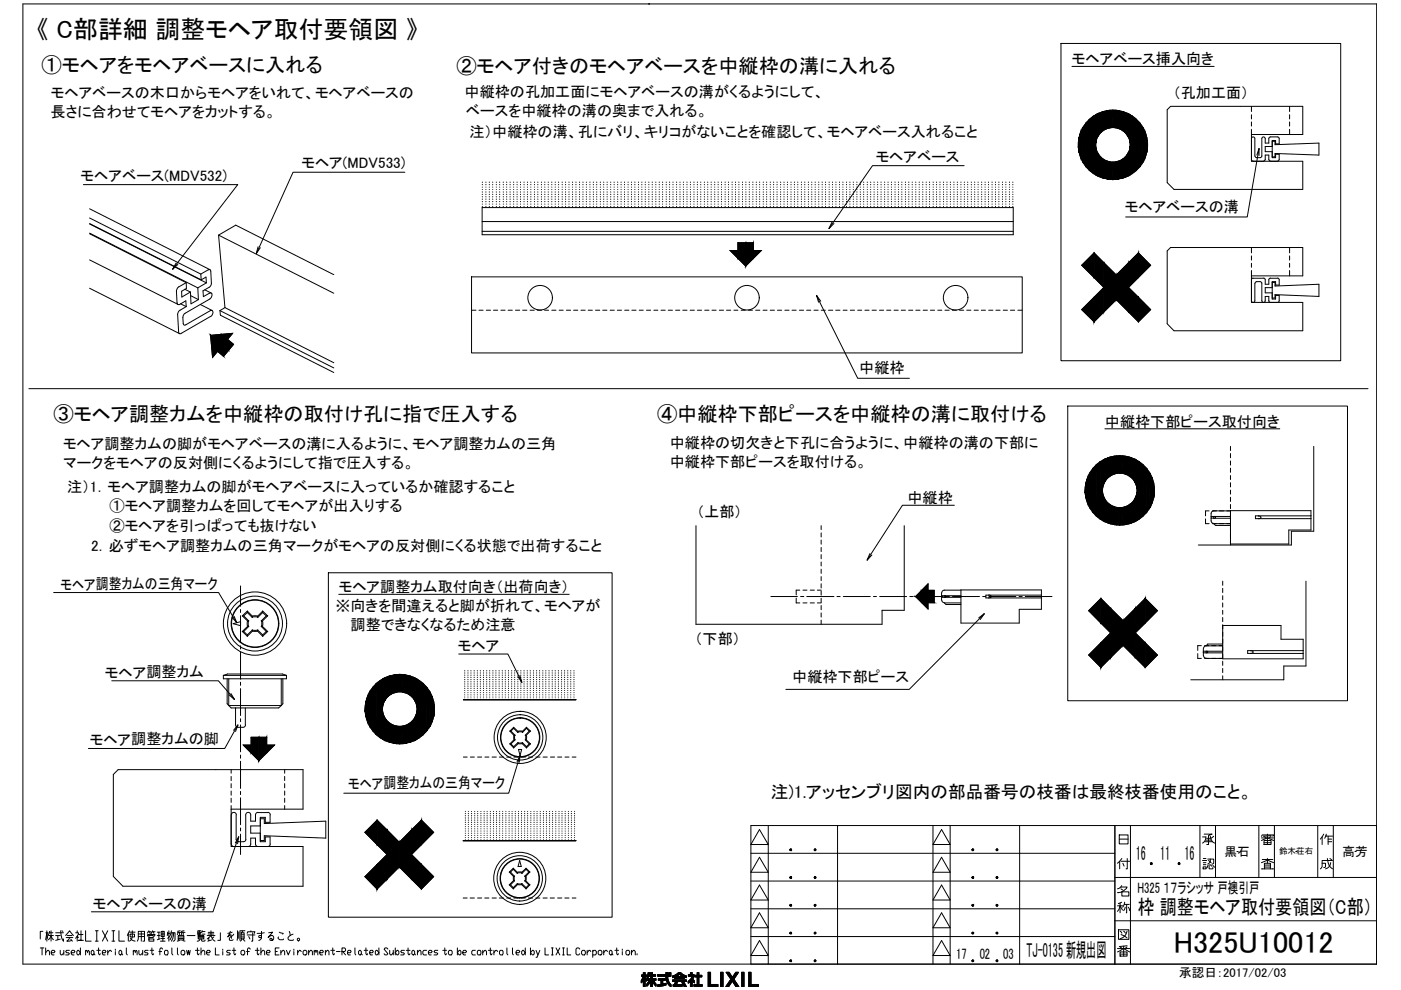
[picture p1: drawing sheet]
<svg xmlns="http://www.w3.org/2000/svg" width="297mm" height="210mm" viewBox="0 0 297 210" stroke-linecap="round" stroke-linejoin="round" font-family="sans-serif">
<defs><g id="words">
<text font-size="6.4" x="248.9" y="202">H325U10012</text>
<text font-size="5.3" x="7.7" y="8.2">《 C部詳細 調整モヘア取付要領図 》</text>
<g font-size="4.3">
<text x="8.8" y="15.3">①モヘアをモヘアベースに入れる</text>
<text x="96.8" y="15.4">②モヘア付きのモヘアベースを中縦枠の溝に入れる</text>
<text x="11.4" y="89.2">③モヘア調整カムを中縦枠の取付け孔に指で圧入する</text>
<text x="139.3" y="89.2">④中縦枠下部ピースを中縦枠の溝に取付ける</text>
<text x="240.8" y="182.4">16</text>
<text x="246" y="182.4">11</text>
<text x="251.1" y="182.4">16</text>
<text x="241.2" y="193.8">枠 調整モヘア取付要領図（C部）</text>
<text x="217.6" y="203">TJ-0135 新規出図</text>
</g>
<text font-size="3.7" x="163.4" y="169.1">注)1.アッセンブリ図内の部品番号の枝番は最終枝番使用のこと。</text>
<g font-size="3.2">
<text x="227.3" y="13.6">モヘアベース挿入向き</text>
<text x="10.8" y="20.7">モヘアベースの木口からモヘアをいれて、モヘアベースの</text>
<text x="98.5" y="20.6">中縦枠の孔加工面にモヘアベースの溝がくるようにして、</text>
<text x="248.7" y="20.7">（孔加工面）</text>
<text x="10.7" y="24.7">長さに合わせてモヘアをカットする。</text>
<text x="98.8" y="24.7">ベースを中縦枠の溝の奥まで入れる。</text>
<text x="99.6" y="28.9">注）中縦枠の溝、孔にバリ、キリコがないことを確認して、モヘアベース入れること</text>
<text x="63.9" y="35.7">モヘア(MDV533)</text>
<text x="185.7" y="34.3">モヘアベース</text>
<text x="17.1" y="38.3">モヘアベース(MDV532)</text>
<text x="238.5" y="44.9">モヘアベースの溝</text>
<text x="182.2" y="79">中縦枠</text>
<text x="13.4" y="95.2">モヘア調整カムの脚がモヘアベースの溝に入るように、モヘア調整カムの三角</text>
<text x="142" y="94.9">中縦枠の切欠きと下孔に合うように、中縦枠の溝の下部に</text>
<text x="234.3" y="90.5">中縦枠下部ピース取付向き</text>
<text x="13.4" y="99.2">マークをモヘアの反対側にくるようにして指で圧入する。</text>
<text x="142" y="99.1">中縦枠下部ピースを取付ける。</text>
<text x="14.3" y="104.3">注）1．モヘア調整カムの脚がモヘアベースに入っているか確認すること</text>
<text x="192.4" y="106.7">中縦枠</text>
<text x="23.2" y="108.4">①モヘア調整カムを回してモヘアが出入りする</text>
<text x="23.2" y="112.6">②モヘアを引っぱっても抜けない</text>
<text x="147.7" y="109.6">（上部）</text>
<text x="19.3" y="116.8">2．必ずモヘア調整カムの三角マークがモヘアの反対側にくる状態で出荷すること</text>
<text x="12.9" y="125">モヘア調整カムの三角マーク</text>
<text x="71.8" y="125.5">モヘア調整カム取付向き（出荷向き）</text>
<text x="71.1" y="129.5">※向きを間違えると脚が折れて、モヘアが</text>
<text x="74.3" y="133.6">調整できなくなるため注意</text>
<text x="97.1" y="138">モヘア</text>
<text x="147.3" y="136.6">（下部）</text>
<text x="22.3" y="143.7">モヘア調整カム</text>
<text x="168" y="144.6">中縦枠下部ピース</text>
<text x="19" y="158.1">モヘア調整カムの脚</text>
<text x="73.8" y="167.4">モヘア調整カムの三角マーク</text>
<text x="241.2" y="189.3">H325 １７ラシッサ 戸襖引戸</text>
<text x="19.7" y="192.8">モヘアベースの溝</text>
<text x="202.7" y="203.3">17</text>
<text x="207.7" y="203.3">02</text>
<text x="212.7" y="203.3">03</text>
</g>
<g font-size="2.7">
<text x="259.6" y="181.4">黒石</text>
<text x="284.6" y="181.5">高芳</text>
<text x="250" y="207.2">承認日：2017/02/03</text>
</g>
<text font-size="1.8" x="271.2" y="181.2">鈴木荘右</text>
</g></defs>
<!-- layer: TOS_WA -->
<g fill="none" stroke="#000" stroke-width=".21">
<path d="M4.9 .8h287v203.6h-287zM137.5 .8h.1M161 175.9l1.9 3.2h-3.7zM162.9 175v29.4M177.6 175v29.4M197.8 175v29.4M199.6 175.9l1.9 3.2h-3.7zM201.5 175v29.4M216.2 175v29.4M236.4 175v29.4M237.3 177h1.9v1.9h-1.9zM237.3 177.9h1.9"/>
<path d="M239.7 175v29.4M254.4 175v11M255 177.4h.7a1.42 1.42 0 0 1-.7 1.4M255.3 176.9h1.7l-.8 .3v1.9h-.4M255.5 178.5h1.5M255.7 178.1h1.1M255.8 177.7h.8M256.6 177.3a1.59 1.59 0 0 0 .9 1.5M257.3 177.3l-.5 .4M257.7 175v11M266.9 175v11M267.4 177.3l.2-.3h2.4l-.1 .3"/>
<path d="M267.4 178.2l1.3-.5 1.3 .5M267.4 177.7h2.6M268 178.2h1.5v.9h-1.5zM268 178.7h1.5M268 177.4l.4 .2M268.7 176.9v.1M268.7 177.2v.9M268.7 178.2v.9M269.5 177.2l-1.7 .1M269.5 177.4l-.4 .2M270.2 175v11M279.4 175v11"/>
<path d="M280.3 177.4l-.4 .5M280.7 176.9l-.4 .5v1.7M281.1 177.3l-.2 .4M281.2 176.9l-.1 .4h1.4M281.6 177.9h.7M281.6 178.5h.7M281.6 177.3v1.8M282.7 175v11M291.9 175h-132.7v29.4M9.1 197.5h-.6v1.6M9.7 197.8h.4M9.9 197.3v2.2"/>
<path d="M10.1 199l-.2-1.2-.2 1.4M10.3 199.2l.5-.8 .2 .6 .3 .2M10.3 198.4h1M10.4 197.8h.8M10.5 197.5l-.2 .7M10.8 197.3v2.2M11.8 198.4h1M11.8 197.8h1.6M12.3 198.4v.8M12.8 199.1l-1 .3M12.9 197.3a3.6 3.6 0 0 0 .5 2.2v-.4M13.1 197.3l.2 .2"/>
<path d="M13.9 198.4l.9-1.1 .8 1.1M14 198.8h1.4M14.3 198.4h1M14.8 198.8l-.6 .7 1-.1M15 199.1l.4 .4M16 197.8h.6v.3l-.6 .9M16.4 197.3v.5M16.6 198.8l-.2-.3v1M16.7 198.1h.9M17.2 197.3v2.1h-.6h1.1M18.1 197.3v2.2h1.2M20.2 197.3h.6"/>
<path d="M20.2 199.5h.6M20.5 197.3v2.2M21.7 197.3l1.1 2.2M22.8 197.3l-1.1 2.2M23.7 197.3h.6M23.7 199.5h.6M24 197.3v2.2M25.2 197.3v2.2h1.2M27.2 197.9l-.2 .5M27.5 197.3l-.3 .6v1.6M27.5 197.6h1.1M27.6 198.1h.9v.6h-.9z"/>
<path d="M27.7 199l.3 .3 .6 .2M28.1 197.3a2.05 2.05 0 0 1-.6 2.2M29.1 199.5l.2-.4v-1.6h1.3v2h-.3M29.3 198.6h1.3M29.3 198h1.3M30 197.5v2M31.2 198.5l.1-.4h1.6l-.1 .4M31.4 197.6h.6M31.6 198.4h.9v.4h-.9zM31.6 199.1h1v.4h-1zM31.6 197.3l-.4 .6M31.6 198.8v.3"/>
<path d="M31.7 197.6l.1 .3M32 197.9v.2M32.3 197.6h.6M32.4 197.3l-.4 .6M32.5 197.6l.1 .3M33.3 198.4h.6M33.3 197.6h.6M33.7 197.6v1.5M33.9 199l-.6 .2M34 199.5h1M34.1 199h.8M34.2 197.5h.6v1.1h-.6z"/>
<path d="M34.2 198h.6M34.5 197.5v2M35.5 197.6v.3h.6M35.5 197.9v.5M35.8 197.3v2.2M36 198.5l-.5 .5M36.3 197.8h.8v1.4l-.4 .3M36.4 197.3l-.3 1.1M36.5 197.8l-.1 .7-.3 .7M36.8 197.8l-.2 1.2-.2 .5M37.7 197.7h.7M37.8 198.4h1.2v.9h-1.2z"/>
<path d="M37.8 199h1.2M37.8 198.7h1.2M38 199.4l-.4 .1M38 197.7v.5M38.2 197.3l-.5 .1-.1 .7M38.5 197.7h.7M38.8 199.4l.4 .1M38.8 197.7v.5M39 197.3l-.5 .1-.1 .7M39.7 198.4h1.6M41.9 197.6h.6v.3h-.6M42 198.4h1.2v.7h-1.2z"/>
<path d="M42 198.6h1.2M42 198.8h1.2M42.3 197.3v.3M42.3 197.9v.3M42.4 199.1a.52 .52 0 0 1-.6 .4M42.6 197.3h-.7v.9h.7M42.7 199.1l.2 .4h.4l.2-.2M42.8 197.5l-.1 .3M42.9 198.1h.6M42.9 197.3l-.1 .2h.7M43.9 199.1l.4-.3v.7M43.9 198.4h1.7"/>
<path d="M44.1 198h1.2M44.1 197.7h1.2M44.7 198.4l.5 .9 .4 .2M44.7 197.3v1.1l-.4 .4M44.9 199.3l-.8 .2M45.3 198.7l-.3 .2M46.7 197.8v1.6h-.5M48.8 197.5l-.5 1.2 .7-.5 .1 .8M49.2 197.6l-.9 .3M49.6 198.1l-1 .9 .2 .4 .6-.2M50.4 197.3l-.1 2.1M50.6 197.6v1.4"/>
<path d="M50.9 197.3v2.1M51 197.3h.9M51.1 197.8h.7v1.3h-.7zM51.1 198.7h.7M51.1 198.2h.7M51.3 199.1l-.3 .4M51.5 197.3l-.2 .5M51.6 199.1l.3 .4M52.4 197.9l.1-.3h1.5l-.1 .3M52.4 198.2h1.6M52.7 198.6l.3 .5M53.2 197.3v.3"/>
<path d="M53.6 197.8v1.7h-.3M55.4 197.5v1.2l-.1 .1-.5-.1 .2-.3h.3l.1 .6-.6 .4M56 197.8l-1.5 .1M57 197.8l.8-.2-1 1.2 .6-.4h.4l.2 .3v.4l-.2 .3h-.5l-.1-.3 .4-.1 .1 .4M59.1 198.7l-.1 .3 .3 .2h.7l.1-.1M59.2 197.6l.8 .3-.1 .2M61.3 197.5l.2 .9M62.1 198.1a1.16 1.16 0 0 0-1 1l.4 .3 .8-.2M159.2 198.6h77.2M159.2 192.7h77.2M159.2 186.8h77.2M159.2 180.9h77.2"/>
<path d="M161 193.5l1.9 3.2h-3.7zM161 199.4l1.9 3.2h-3.7zM161 187.6l1.9 3.2h-3.7zM161 181.8l1.9 3.1h-3.7zM199.6 199.4l1.9 3.2h-3.7zM199.6 193.5l1.9 3.2h-3.7zM199.6 187.6l1.9 3.2h-3.7zM199.6 181.8l1.9 3.1h-3.7zM236.4 195.2h55.5M236.4 186h55.5M236.9 189.3h.2M236.9 192.1h1.1"/>
<path d="M237.1 197.1h2.2v2.1h-2.2zM237.4 182.6l-.5 .4M237.5 197.4l.4 .5M237.5 191.5v2M237.6 188.1h1.4a2.2 2.2 0 0 1-1.9 1.2M237.6 188.5l.5 .3M237.7 198.1l1.3 .8M237.7 182.6h1.8M237.8 187.8l-.2 .3-.7 .4M237.8 191.3l-.7 .3M237.9 189.1h1.4v.9h-1.4zM237.9 182l-.5 .6v1.6"/>
<path d="M238 192.9l-.5-.8-.2 .7-.4 .4M238.1 183l.2 .6M238.2 197.4l.4 .5M238.4 191.8h1M238.4 191.3l-.4 1M238.6 192.3l-.4 .8M238.9 191.8l-.1 1.7M239 197.4a1.91 1.91 0 0 1-1.5 1.6M239 182v2.2h-.3M239.2 192.3l.3 .8M255 182.4h.8M255.1 183.8h.6v.4h-.6z"/>
<path d="M255.1 183.3h.6M255.1 182.9h.6M255.1 182h.6M256.1 182.1h1.2v.9l-.4 .2M256.1 183.5l-.3 .6M256.2 182.4l.6 .5M256.4 183.3v.9h.7l.1-.3M256.6 183.3l.3 .4M256.6 182.1l-.1 .8-.4 .3M257.2 183.5l.3 .4M262.3 180.5h.1M267.4 182.9l1.3-.5 1.3 .5"/>
<path d="M267.4 184.2h2.6M267.6 182.2h2.3M268.1 184.2v-1.2h1.3v1.2M268.1 183.8h1.3M268.1 183.4h1.3M268.7 182v1M274.8 180.5h.1M280.3 183h.7v.8l-.3 .1M281.4 182a2.42 2.42 0 0 0 1.1 2.2M282 182l.3 .3M282.1 182.9a1.45 1.45 0 0 1-1.1 1.3M282.5 182.4h-2.2v1.4l-.4 .4"/>
<path d="M287.3 180.5h.1M8.5 201h.8M8.9 201v1.5M9.7 202l.4-.5h.2l.2 .2v.8M9.7 201v1.5M10.9 202h.6l.2-.3-.2-.2h-.4l-.2 .2v.5l.2 .3h.4M12.8 201.5v.7l.1 .3h.3l.3-.5M13.5 201.5v1M14.7 201.5h-.6l-.2 .2 .2 .3h.4l.2 .2-.2 .3h-.6M15.1 202h.6l.2-.3-.2-.2h-.4l-.2 .2v.5l.2 .3h.4M16.5 201.5h.2l.3 .5-.3 .5-.4-.3v-.5zM17 201v1.5"/>
<path d="M18.1 201.7l.3-.2 .2 .5M18.1 201.5v1M18.6 201.7l.1-.2 .3 .2v.8M19.5 201.5l.4 .2v.5l-.2 .3-.4-.3v-.5zM19.9 202.2l.2 .3M20.5 201.5h.8M20.9 201v1.2l.2 .3 .2-.3M21.7 202h.6l.2-.3-.2-.2h-.4l-.2 .2v.5l.2 .3h.4M22.8 201.5v1M23.7 201.7l-.4-.2-.5 .5M24.5 201.2v.3M24.5 201.7v.8"/>
<path d="M25.4 201.5l.4 .2v.5l-.2 .3-.4-.3v-.5zM25.8 202.2l.2 .3M26.8 201v1.2l.2 .3M28.3 201.7l.2-.2 .2 .5M28.3 201.5v1M28.7 201.7l.2-.2 .2 .2v.8M29.4 201.5v.7l.3 .3 .6-.5M30.3 201.5v1M31.4 201.5h-.6l-.2 .2 .2 .3h.4l.2 .2-.2 .3h-.6M31.8 201.5h.8M32.2 201v1.2l.2 .3 .2-.3M33.7 201.7h.6"/>
<path d="M34.5 201.2l-.2-.2h-.2l-.2 .2v1.3M35 201.5h.5l.1 .2v.5l-.1 .3h-.5l-.1-.3v-.5zM36.4 201v1.2l.2 .3M37.6 201v1.2l.2 .3M38.6 201.5h.4l.2 .2v.5l-.2 .3h-.4l-.2-.3v-.5zM39.6 201.5l.2 1 .1-1 .3 1 .1-1M41.4 201.5h.8M41.9 201v1.2l.1 .3 .2-.3M42.6 202l.4-.5h.2l.2 .2v.8M42.6 201v1.5M43.8 202h.6l.2-.3-.2-.2h-.4l-.2 .2v.5l.2 .3h.4M45.7 201v1.5h.8"/>
<path d="M47.2 201.2v.3M47.2 201.7v.8M48.8 201.5h-.6l-.2 .2 .2 .3h.4l.2 .2-.2 .3h-.6M49.2 201.5h.8M49.6 201v1.2l.2 .3 .2-.3M51.3 201.5h.4l.2 .2v.5l-.2 .3h-.4l-.2-.3v-.5zM52.3 201.7h.6M53.1 201.2l-.2-.2h-.3l-.1 .2v1.3M54.1 201.5h.8M54.6 201v1.2l.1 .3 .2-.3M55.3 202l.4-.5h.2l.2 .2v.8M55.3 201v1.5"/>
<path d="M56.5 202h.6l.2-.3-.2-.2h-.4l-.2 .2v.5l.2 .3h.4M58.4 201.7h.4M59.2 201h-.8v1.5h.8M59.5 202l.5-.5h.1l.3 .2v.8M59.5 201.5v1M60.7 201.5l.4 1 .4-1M62.3 201.2v.3M62.3 201.7v.8M63.1 201.5v1M63.9 201.7l-.4-.2-.4 .5M64.5 201.5h.3l.3 .2v.5l-.3 .3h-.3l-.3-.3v-.5zM65.4 202l.4-.5h.2l.2 .2v.8"/>
<path d="M65.4 201.5v1M66.6 201.7l.2-.2 .2 .5M66.6 201.5v1M67 201.7l.2-.2 .2 .2v.8M67.8 202h.6l.2-.3-.2-.2h-.4l-.2 .2v.5l.2 .3h.4M69 202l.4-.5h.1l.3 .2v.8M69 201.5v1M70.1 201.5h.8M70.6 201v1.2l.1 .3 .2-.3M71.3 201.7h.8M72.5 201.7h.6l.2-.2-.2-.5h-.6v1.5M72.7 201.7l.6 .8"/>
<path d="M73.7 202h.6l.2-.3-.2-.2h-.4l-.2 .2v.5l.2 .3h.4M75.3 201v1.2l.1 .3M76.2 201.5l.4 .2v.5l-.2 .3-.4-.3v-.5zM76.6 202.2l.2 .3M77.2 201.5h.8M77.6 201v1.2l.2 .3 .2-.3M78.4 202h.6l.1-.3-.1-.2h-.4l-.2 .2v.5l.2 .3h.4M79.7 201.5h.3l.3 .5-.3 .5h-.3l-.1-.3v-.5zM80.3 201v1.5M82.2 201.2l-.2-.2h-.4l-.2 .2 .8 1-.2 .3h-.4l-.2-.3M82.6 201.5v.7l.2 .3h.2l.4-.5M83.4 201.5v1"/>
<path d="M83.8 201v1.5M84.2 201.5l.4 .2v.5l-.2 .3h-.2l-.4-.5zM85.8 201.5h-.6l-.3 .2 .3 .3h.3l.3 .2-.3 .3h-.6M86.1 201.5h.8M86.5 201v1.2l.2 .3 .2-.3M87.5 201.5l.4 .2v.5l-.2 .3-.4-.3v-.5zM87.9 202.2l.2 .3M88.5 202l.4-.5h.2l.2 .2v.8M88.5 201.5v1M90.5 201.5h-.6l-.3 .2v.5l.3 .3h.6M90.8 202h.6l.2-.3-.2-.2h-.4l-.2 .2v.5l.2 .3h.4M92.8 201.5h-.6l-.2 .2 .2 .3h.4l.2 .2-.2 .3h-.6"/>
<path d="M93.9 201.5h.8M94.3 201v1.2l.2 .3 .2-.3M95.3 201.5h.4l.2 .2v.5l-.2 .3h-.4l-.2-.3v-.5zM97 201v1.5M97.4 201.5h.2l.1 .2v.5l-.1 .3h-.2l-.4-.5zM98.1 202h.6l.2-.3-.2-.2h-.4l-.2 .2v.5l.2 .3h.4M100.8 201.5h-.6l-.2 .2v.5l.2 .3h.6M101.4 201.5h.4l.2 .2v.5l-.2 .3h-.4l-.2-.3v-.5zM102.3 202l.5-.5h.1l.3 .2v.8M102.3 201.5v1M103.5 201.5h.8M104 201v1.2l.1 .3 .2-.3"/>
<path d="M104.7 201.5v1M105.5 201.7l-.2-.2h-.2l-.4 .5M106.1 201.5h.4l.2 .2v.5l-.2 .3h-.4l-.2-.3v-.5zM107.5 201v1.2l.2 .3M108.7 201v1.2l.1 .3M109.4 202h.6l.2-.3-.2-.2h-.4l-.2 .2v.5l.2 .3h.4M110.8 201.5h.2l.4 .5-.4 .5-.4-.3v-.5zM111.4 201v1.5M112.5 201v1.5M112.9 201.5l.4 .2v.5l-.2 .3-.6-.5zM113.7 201.5l.3 1M114.5 201.5l-.6 1.5h-.2"/>
<path d="M115.6 201v1.5h.7M116.9 201h.4M116.9 202.5h.4M117.1 201v1.5M117.9 201l.8 1.5M118.7 201l-.8 1.5M119.3 201h.4M119.3 202.5h.4M119.5 201v1.5M120.3 201v1.5h.7M122.9 201.2l-.2-.2h-.4l-.2 .2v1l.2 .3h.4l.2-.3M123.5 201.5h.4l.2 .2v.5l-.2 .3h-.4l-.2-.3v-.5z"/>
<path d="M124.5 201.5v1M125.3 201.7l-.2-.2h-.2l-.4 .5M125.7 201.7l.1-.2h.4l.2 .2v.5l-.2 .3h-.5M125.7 201.5v1.5M127 201.5h.4l.2 .2v.5l-.2 .3h-.4l-.2-.3v-.5zM128 201.5v1M128.8 201.7l-.2-.2h-.2l-.4 .5M129.4 201.5l.4 .2v.5l-.2 .3-.4-.3v-.5zM129.8 202.2l.1 .3M130.4 201.5h.7M130.8 201v1.2l.2 .3 .1-.3M131.9 201.2v.3"/>
<path d="M131.9 201.7v.8M132.9 201.5h.4l.2 .2v.5l-.2 .3h-.4l-.2-.3v-.5zM133.9 202l.4-.5h.2l.2 .2v.8M133.9 201.5v1M135.1 202.2v.3M136 207.8v.6M136 206.7v.3M136 207.8v.5M136.1 206.7v.3M136.1 207.6v.6M136.2 206.7v.3M136.2 207.5v.6"/>
<path d="M136.3 206.7v.3M136.3 207.2v.9M136.4 206.2h.4v.5h.3v.3h-.3l.3 .5v.6l-.3-.4v1.5h-.4v-1.4l-.5 .6v-.5l.5-.8-.4-.1v-.3h.4zM136.4 206.7v1.2M136.4 206.2v3M136.5 206.2v3M136.6 206.2v3M136.7 206.2v3M136.8 206.2v3M136.8 206.7v.3M136.8 207.2v.6M136.9 206.7v.3"/>
<path d="M136.9 207.3v.5M137 206.7v.3M137 207.4v.5M137 207.5v.5M137.1 208.6v.5M137.2 206.9v.5M137.2 207.5v.3M137.2 208.6v.4M137.3 206.8v.5M137.3 207.5v.3M137.3 208.5v.4M137.4 206.6v.7"/>
<path d="M137.4 207.5v.3M137.4 208.4v.5M137.4 206.2h.3v.4h.3v-.4h.3v.4h.7v.4h-.7v.5h.8v.3h-.5l.5 .8v.5l-.8-1.1v1.2h-.3v-1.2l-.9 1.1v-.5l.5-.7-.4-.1v-.3h.8v-.5h-.4l-.4 .4zM137.4 206.2v1M137.4 208.3v.5M137.5 206.2v1M137.5 207.5v.3M137.5 208.1v.7M137.5 206.2v.8M137.5 208v.7M137.6 206.2v.8M137.6 207.5v1.1"/>
<path d="M137.7 206.2v.8M137.7 207.5v1M137.7 206.2v.3M137.7 206.6v.4M137.8 207.5l-.1 .9M137.9 206.6v.4M137.9 207.5v.7M137.9 207.5v.6M138 206.2v3M138.1 206.2v3M138.2 206.2v3M138.3 206.2v3"/>
<path d="M138.4 206.6v.4M138.4 207.5v.6M138.5 206.6v.4M138.5 207.5v.8M138.5 207.5v.9M138.6 206.6v.4M138.6 207.5v1.1M138.7 206.6v.4M138.7 207.5v.3M138.7 208v.7M138.8 206.6v.4M138.8 207.5v.3"/>
<path d="M138.8 208.1v.7M138.8 208.3v.6M138.9 206.6v.4M138.9 207.5v.3M138.9 208.4v.5M139 206.6v.4M139 207.5v.3M139 208.5v.5M139 208.6v.4M139.1 207.5v.3M139.1 208.6v.5M139.4 206.6h1.8v-.4h.4v.4h.7v.4h-.7v.4l.2 .9 .5 .5v.4l-.5-.4a2.69 2.69 0 0 1-.6-1.8h-1.8z"/>
<path d="M139.5 206.6v.4M139.5 208.8v.4M139.5 208.8v.3M139.6 207.5h1.5v.3h-.6v.8l.8-.1a.59 .59 0 0 1-.7 .5l-1.2 .2v-.4l.7-.1v-.9h-.5zM139.6 206.6v.4M139.6 207.5v.3M139.6 208.8v.3M139.7 206.6v.4M139.7 207.5v.3M139.7 208.8v.3M139.8 206.6v.4M139.8 207.5v.3"/>
<path d="M139.8 208.7v.4M139.9 206.6v.4M139.9 207.5v.3M139.9 208.7v.4M140 206.6v.4M140 207.5v.3M140 208.7v.4M140.1 206.6v.4M140.1 207.5v.3M140.1 208.7v.4M140.2 206.6v.4M140.2 207.5v1.6"/>
<path d="M140.3 206.6v.4M140.3 207.5v1.6M140.4 206.6v.4M140.4 207.5v1.5M140.5 206.6v.4M140.5 207.5v1.5M140.6 206.6v.4M140.6 207.5v.3M140.6 208.6v.4M140.7 206.6v.4M140.7 207.5v.3M140.7 208.6v.4"/>
<path d="M140.8 206.6v.4M140.8 207.5v.3M140.8 208.6v.3M140.9 206.6v.4M140.9 207.5v.3M140.9 208.6v.3M141 206.6v.4M141 207.5v.3M141 208.6v.3M141 208.5v.4M141.1 206.6v.4M141.1 207.5v.3"/>
<path d="M141.1 208.5v.4M141.2 206.2v1.2M141.2 208.5v.4M141.3 206.2v1.6M141.3 206.2v1.8M141.4 206.2v2M141.5 206.2v2.2M141.5 206.2v2.3M141.6 206.6v.4M141.6 207.2v1.4M141.7 206.6v.4M141.7 207.7v.9"/>
<path d="M141.7 207.9v.8M141.8 206.2h.5v.3h-.5zM141.8 206.2v.3M141.8 206.6v.4M141.8 208.1v.7M141.8 208.2v.7M141.9 206.2v.3M141.9 206.6v.4M141.9 208.4l.1 .6M142.1 206.2v.3M142.1 206.6v.4M142.1 208.5v.6"/>
<path d="M142.1 208.6v.5M142.2 206.2v.3M142.2 206.6v.4M142.2 208.6v.6M142.2 208.7v.5M142.6 206.9l.5-.1 .7-.6h.5l.5 .4 .7 .3v.4l-.4-.1v.3h-2.1v-.3l-.4 .1zM142.6 207.8h2.9v.3h-1.8l-.3 .7 1.3-.1-.1-.4h.4l.5 .9h-.4l-.1-.3-.5 .2h-1.8v-.3h.2l.3-.7h-.6zM142.6 206.9v.4M142.6 207.8v.3M142.7 206.9v.4M142.7 207.8v.3M142.7 206.9v.3"/>
<path d="M142.7 208.8v.3M142.8 206.9v.3M142.8 207.8v.3M142.8 208.8v.3M142.9 206.8v.4M142.9 207.8v.3M142.9 208.8v.3M143 206.8v.4M143 207.8v.3M143 208.6v.5M143.1 206.8v.7M143.1 207.8v.3"/>
<path d="M143.1 208.5v.6M143.1 206.7v.8M143.1 208.4v.7M143.2 207.8v1.3M143.2 206.7v.8v-.8M143.2 207.1l.7-.4a.22 .22 0 0 1 .3-.2 .22 .22 0 0 1 .1 .3l.6 .3zM143.3 206.6v.9M143.3 207.8v1.3M143.5 206.6l-.1 .9M143.5 207.8l-.1 1.3M143.5 206.5v.5M143.5 207.1v.4"/>
<path d="M143.5 207.8v.7M143.5 208.8v.3M143.6 206.4v.5M143.6 207.1v.4M143.6 207.8v.6M143.6 208.8v.3M143.7 206.4v.5M143.7 207.1v.4M143.7 207.8v.4M143.7 208.8v.3M143.7 207.8v.3M143.8 206.3v.5"/>
<path d="M143.8 207.1v.4M143.8 207.8v.3M143.8 208.8v.3M143.8 206.2v.5M143.9 206.2v.5M143.9 207.1v.4M143.9 207.8v.3M143.9 208.8v.3M144 206.2v.5M144 207.1v.4M144 207.8v.3M144 208.8v.3"/>
<path d="M144 206.2v.4M144.2 206.2v.4M144.2 207.1v.4M144.2 207.8v.3M144.2 208.8v.3M144.2 206.2v.5M144.3 206.2v.5M144.3 207.1v.4M144.3 207.8v.3M144.3 208.8v.3M144.3 206.2v.6M144.3 208.7v.4"/>
<path d="M144.4 206.3v.5M144.4 207.1v.4M144.4 207.8v.3M144.4 208.7v.4M144.5 206.4v.5M144.5 207.1v.4M144.5 207.8v.3M144.5 208.7v.4M144.6 206.4v.5M144.6 207.1v.4M144.6 207.8v.3M144.6 208.7v.4"/>
<path d="M144.6 206.5v.5M144.6 208.3v.1M144.7 206.5v1M144.7 207.8v.3M144.7 208.3v.3M144.7 208.6v.5M144.8 206.6v.9M144.8 207.8v.3M144.8 208.3v.7M144.9 206.7v.8M144.9 207.8v.3M144.9 208.3v.7"/>
<path d="M145 206.7v.8M145 207.8v.3M145 208.3v.7M145.1 206.7v.8M145.1 207.8v.3M145.1 208.4v.8M145.1 206.8v.4M145.1 208.5v.7M145.2 206.8v.4M145.2 207.8v.3M145.2 208.6v.6M145.3 206.8v.4"/>
<path d="M145.3 207.8v.3M145.3 208.7v.5M145.3 206.9v.3M145.3 208.8v.4M145.4 206.9v.3M145.4 207.8v.3M145.4 208.9v.3M145.4 206.9v.4M145.4 209v.2M145.5 206.9v.4M145.5 207.8v.3M145.5 209.2h.1"/>
<path d="M145.9 208.1v.3M146 206.6h.4v-.4h.4v.4h.4l-.4 1 .4 .3v.5l-.4-.4v1.2h-.4v-1l-.5 .2v-.3l.6-.6 .2-.5h-.7zM146 206.6v.4M146 208v.4M146.1 206.6v.4M146.1 207.9v.5M146.2 206.6v.4M146.2 207.8v.5M146.3 206.6v.4M146.3 207.8v.4M146.3 207.7v.5M146.4 206.2v.8"/>
<path d="M146.4 207.6v1.6M146.5 206.2v.8M146.5 207.5v1.7M146.5 207.4v1.8M146.6 206.2v.8M146.6 207.3v1.9M146.7 206.2v.8M146.7 207.2v2M146.8 206.2v3M146.8 206.6v1.5M146.9 206.6v1.5M146.9 206.6v.9"/>
<path d="M146.9 207.7v.4M147 207.8l.1 .5M147.1 206.6l-.1 .8M147.1 206.6v.4M147.1 207.8v.5M147.1 208.8v.3M147.2 207.9v.5M147.2 208.8v.3M147.3 208.8v.3M147.3 206.8v.3M147.4 206.8v.3M147.4 208.8v.3"/>
<path d="M147.5 206.8v.3M147.5 208.8v.3M147.6 206.8v.3M147.6 208.8v.3M147.7 206.8v.3M147.7 208.8v.3M147.8 206.8v.3M147.8 208.8v.3M147.8 206.2h.4v.6h.6v.3h-.6v1.7h.7v.3h-1.8v-.3h.7v-1.7h-.5v-.3h.5zM147.8 206.2v2.9M147.9 206.2v2.9M148 206.2v2.9"/>
<path d="M148.2 206.2v2.9M148.2 206.8v.3M148.2 208.8v.3M148.3 206.8v.3M148.3 208.8v.3M148.4 206.8v.3M148.4 208.8v.3M148.5 206.8v.3M148.5 208.8v.3M148.6 206.8v.3M148.6 208.8v.3M148.7 206.8v.3"/>
<path d="M148.7 208.8v.3M148.8 206.8v.3M148.8 208.8v.3M148.9 208.8v.3M150.1 206.1h.6v2.6h1.5v.5h-2.1zM150.1 206.1v3.1M150.2 206.1v3.1M150.3 206.1v3.1M150.4 206.1v3.1M150.5 206.1v3.1M150.6 206.1v3.1M150.7 206.1v3.1"/>
<path d="M150.7 208.7v.5M150.8 208.7v.5M150.9 208.7v.5M151 208.7v.5M151.1 208.7v.5M151.2 208.7v.5M151.3 208.7v.5M151.4 208.7v.5M151.5 208.7v.5M151.6 208.7v.5M151.7 208.7v.5M151.8 208.7v.5"/>
<path d="M152 208.7v.5M152.1 208.7v.5M152.2 208.7v.5M152.8 206.1h.5v3.1h-.5zM152.9 206.1v3.1M153 206.1v3.1M153.1 206.1v3.1M153.2 206.1v3.1M153.3 206.1v3.1M154 206.1h.6l.7 1.1 .7-1.1h.6l-1 1.5 1.1 1.6h-.7l-.7-1.2-.8 1.2h-.6l1.1-1.6zM154 209.1v.1M154 206.1v.1"/>
<path d="M154 209v.2M154.1 206.1v.2M154.1 208.9v.3M154.1 206.1v.3M154.1 208.8v.4M154.2 206.1v.4M154.2 208.7v.5M154.2 206.1v.5M154.2 208.6v.6M154.3 206.1l.1 .7M154.4 208.4v.8M154.5 206.1v.8"/>
<path d="M154.5 208.4v.8M154.5 206.1v.9M154.5 208.3v.9M154.6 206.1v1M154.6 208.2v.9M154.6 206.2v1M154.6 208.1v.8M154.7 206.3v.9M154.7 208v.9M154.8 206.4v.9M154.8 207.9v.9M154.8 206.5v.9"/>
<path d="M154.8 207.8v.9M154.9 206.6v.9M154.9 207.7v.9M155 206.7v1.8M155.1 206.8v1.6M155.1 207v1.3M155.2 207v1.2M155.3 207.2v.9M155.3 207.1v1.1M155.4 207v1.3M155.5 206.9v1.5M155.6 206.8v1.7"/>
<path d="M155.6 206.7v1.9M155.7 206.7v.8M155.7 207.8v.8M155.7 206.5v.9M155.7 207.8v1M155.8 207.9l.1 1M155.9 206.4l-.1 .9M155.9 206.2v.9M155.9 208.1v1M156 206.1v.9M156 208.2v1M156.1 206.1v.8"/>
<path d="M156.1 208.3v.9M156.1 206.1v.7M156.1 208.4v.8M156.2 206.1v.6M156.2 208.5v.7M156.2 208.6v.6M156.3 206.1v.5M156.3 208.7v.5M156.4 206.1v.3M156.4 208.8v.4M156.4 208.9v.3M156.5 206.1l-.1 .3"/>
<path d="M156.6 206.1v.1M156.6 209.1v.1M156.6 209.2h.1M157.3 206.1h.5v3.1h-.5zM157.3 206.1v3.1M157.4 206.1v3.1M157.5 206.1v3.1M157.6 206.1v3.1M157.7 206.1v3.1M158.7 206.1h.5v2.6h1.6v.5h-2.1zM158.8 206.1v3.1M158.9 206.1v3.1"/>
<path d="M159 206.1v3.1M159.1 206.1v3.1M159.2 206.1v3.1M159.3 208.7v.5M159.4 208.7v.5M159.5 208.7v.5M159.6 208.7v.5M159.7 208.7v.5M159.8 208.7v.5M159.9 208.7v.5M160 208.7v.5M160.1 208.7v.5"/>
<path d="M160.2 208.7v.5M160.3 208.7v.5M160.4 208.7v.5M160.5 208.7v.5M160.6 208.7v.5M160.8 208.7v.5M236.9 201.8l1.3-.7 1.3 .7M236.9 201.1h2.6M237.5 201.8h1.5v.9h-1.5zM237.5 200.8l.4 .2M237.5 202.3h1.5M238.2 200.6v1.1"/>
<path d="M238.2 201.8v.9M239 200.5l-1.7 .2M239 200.8l-.4 .2"/>
<circle cx="63.3" cy="199.2" r=".28"/>
</g>
<g fill="#000" stroke="#000" stroke-width=".21">
<path d="M167.5 197.7l.2 .1zM167.5 197.8h.2l-.2 .1zM167.7 197.8l-.2 .1 .2 .1z"/>
<path d="M167.5 191.8l.2 .1zM167.5 191.9h.2l-.2 .2zM167.7 191.9l-.2 .2h.2z"/>
<path d="M167.5 186h.2zM167.5 186h.2l-.2 .2zM167.7 186l-.2 .2h.2z"/>
<path d="M167.5 180.1l.2 .1zM167.5 180.2h.2l-.2 .1zM167.7 180.2l-.2 .1h.2z"/>
<path d="M167.7 197.8v.2zM167.7 197.8l.1 .1z"/>
<path d="M167.7 191.9v.2zM167.7 191.9l.1 .2z"/>
<path d="M167.7 186v.2zM167.7 186l.1 .2z"/>
<path d="M167.7 180.2v.1zM167.7 180.2l.1 .1z"/>
<path d="M167.7 197.8h.1zM167.7 197.7v.1zM167.5 197.7l.2 .1z"/>
<path d="M167.8 191.8l-.1 .1zM167.7 191.8v.1zM167.5 191.8l.2 .1z"/>
<path d="M167.8 186h-.1zM167.7 185.9v.1zM167.5 186h.2z"/>
<path d="M167.7 180.2h.1zM167.7 180v.2zM167.5 180.1l.2 .1z"/>
<path d="M172.7 197.7l.1 .1zM172.7 197.8h.1l-.1 .1zM172.8 197.8v.2z"/>
<path d="M172.7 191.8l.1 .1zM172.7 191.9h.1l-.1 .2zM172.8 191.9v.2z"/>
<path d="M172.7 186h.1zM172.7 186h.1l-.1 .2zM172.8 186v.2z"/>
<path d="M172.7 180.1l.1 .1zM172.7 180.2h.1l-.1 .1zM172.8 180.2v.1z"/>
<path d="M172.8 197.8v.2l.1-.1zM172.8 197.8h.2l-.1 .1z"/>
<path d="M172.8 191.9v.2h.1zM172.8 191.9h.2l-.1 .2z"/>
<path d="M172.8 186v.2h.1zM172.8 186h.2l-.1 .2z"/>
<path d="M172.8 180.2v.1h.1zM172.8 180.2h.2l-.1 .1z"/>
<path d="M172.8 197.8h.2zM172.8 197.7h.1l-.1 .1zM172.7 197.7l.1 .1z"/>
<path d="M172.8 191.9h.2zM172.8 191.8h.1l-.1 .1zM172.7 191.8l.1 .1z"/>
<path d="M172.8 186h.2zM172.8 185.9l.1 .1h-.1zM172.7 186h.1z"/>
<path d="M172.8 180.2h.2zM172.8 180l.1 .1-.1 .1zM172.7 180.1l.1 .1z"/>
<path d="M206.1 197.7l.1 .1zM206.1 197.8h.1l-.1 .1zM206.2 197.8v.2z"/>
<path d="M206.1 186h.1zM206.1 186h.1l-.1 .2zM206.2 186v.2z"/>
<path d="M206.1 191.8l.1 .1zM206.1 191.9h.1l-.1 .2zM206.2 191.9v.2z"/>
<path d="M206.1 180.1l.1 .1zM206.1 180.2h.1l-.1 .1zM206.2 180.2v.1z"/>
<path d="M206.2 197.8v.2l.2-.1zM206.2 197.8h.2v.1z"/>
<path d="M206.2 186v.2h.2zM206.2 186h.2v.2z"/>
<path d="M206.2 191.9v.2h.2zM206.2 191.9h.2v.2z"/>
<path d="M206.2 180.2v.1h.2zM206.2 180.2h.2v.1z"/>
<path d="M206.2 197.8h.2zM206.2 197.7h.2l-.2 .1zM206.1 197.7l.1 .1z"/>
<path d="M206.2 186h.2zM206.2 185.9l.2 .1h-.2zM206.1 186h.1z"/>
<path d="M206.2 191.9h.2zM206.2 191.8h.2l-.2 .1zM206.1 191.8l.1 .1z"/>
<path d="M206.2 180.2h.2zM206.2 180l.2 .1-.2 .1zM206.1 180.1l.1 .1z"/>
<path d="M211.3 197.7l.1 .1zM211.2 197.8h.2l-.1 .1zM211.4 197.8l-.1 .1 .1 .1z"/>
<path d="M211.3 191.8l.1 .1zM211.2 191.9h.2l-.1 .2zM211.4 191.9l-.1 .2h.1z"/>
<path d="M211.3 186h.1zM211.2 186h.2l-.1 .2zM211.4 186l-.1 .2h.1z"/>
<path d="M211.3 180.1l.1 .1zM211.2 180.2h.2l-.1 .1zM211.4 180.2l-.1 .1h.1z"/>
<path d="M211.4 197.8v.2zM211.4 197.8l.1 .1z"/>
<path d="M211.4 191.9v.2zM211.4 191.9l.1 .2z"/>
<path d="M211.4 186v.2zM211.4 186l.1 .2z"/>
<path d="M211.4 180.2v.1zM211.4 180.2l.1 .1z"/>
<path d="M211.5 197.7l-.1 .1zM211.4 197.7v.1zM211.3 197.7l.1 .1z"/>
<path d="M211.5 191.8l-.1 .1zM211.4 191.8v.1zM211.3 191.8l.1 .1z"/>
<path d="M211.5 186h-.1zM211.4 185.9v.1zM211.3 186h.1z"/>
<path d="M211.5 180.1l-.1 .1zM211.4 180v.2zM211.3 180.1l.1 .1z"/>
<path d="M244 183l.1 .1zM244 183.1h.1zM244 183.2l.1-.1z"/>
<path d="M244.1 183.1l.1 .1zM244.1 183.1h.1z"/>
<path d="M244.2 183l-.1 .1h.1zM244.1 183h.1l-.1 .1zM244 183l.1 .1z"/>
<path d="M249.9 183l.1 .1zM249.8 183.1h.2zM250 183.1v.1z"/>
<path d="M250 183.1l.1 .1zM250 183.1h.1z"/>
<path d="M250.1 183l-.1 .1h.1zM250 183h.1l-.1 .1zM249.9 183l.1 .1z"/>
<path d="M167.5 203.6l.2 .1zM167.5 203.7h.2l-.2 .1zM167.7 203.7l-.2 .1 .2 .1z"/>
<path d="M167.7 203.7v.2zM167.7 203.7l.1 .1z"/>
<path d="M167.7 203.7h.1zM167.7 203.6v.1zM167.5 203.6l.2 .1z"/>
<path d="M172.7 203.6l.1 .1zM172.7 203.7h.1l-.1 .1zM172.8 203.7v.2z"/>
<path d="M172.8 203.7v.2l.1-.1zM172.8 203.7h.2l-.1 .1z"/>
<path d="M172.8 203.7h.2zM172.8 203.6h.1l-.1 .1zM172.7 203.6l.1 .1z"/>
<path d="M206.1 203.6l.1 .1zM206.1 203.7h.1l-.1 .1zM206.2 203.7v.2z"/>
<path d="M206.2 203.7v.2l.2-.1zM206.2 203.7h.2v.1z"/>
<path d="M206.2 203.7h.2zM206.2 203.6h.2l-.2 .1zM206.1 203.6l.1 .1z"/>
<path d="M211.3 203.6l.1 .1zM211.2 203.7h.2l-.1 .1zM211.4 203.7l-.1 .1 .1 .1z"/>
<path d="M211.4 203.7v.2zM211.4 203.7l.1 .1z"/>
<path d="M211.5 203.6l-.1 .1zM211.4 203.6v.1zM211.3 203.6l.1 .1z"/>
</g>
<!-- layer: TOS_S1 -->
<g fill="none" stroke="#000" stroke-width=".21">
<path d="M102.3 38.6v.1M102.3 39.1v.1M102.3 39.7h.1M103 38.6v.1M103 39.1v.1M103 39.7h.1M103.7 38.6v.1M103.7 39.1v.1M103.7 39.7h.1M104.5 38.6v.1M104.5 39.1v.1M104.5 39.7h.1"/>
<path d="M105.2 38.6v.1M105.2 39.1v.1M105.2 39.7h.1M105.9 38.6v.1M105.9 39.1v.1M105.9 39.7h.1M106.7 38.6v.1M106.7 39.1v.1M106.7 39.7h.1M107.4 38.6v.1M107.4 39.1v.1M107.4 39.7h.1"/>
<path d="M108.1 38.6v.1M108.1 39.1v.1M108.1 39.7h.1M108.9 38.6v.1M108.9 39.1v.1M108.9 39.7h.1M109.6 38.6v.1M109.6 39.1v.1M109.6 39.7h.1M110.3 38.6v.1M110.3 39.1v.1M110.3 39.7h.1"/>
<path d="M111.1 38.6v.1M111.1 39.1v.1M111.1 39.7h.1M111.8 38.6v.1M111.8 39.1v.1M111.8 39.7h.1M112.6 38.6v.1M112.6 39.1v.1M112.6 39.7h.1M113.3 38.6v.1M113.3 39.1v.1M113.3 39.7h.1"/>
<path d="M114 38.6v.1M114 39.1v.1M114 39.7h.1M114.8 38.6v.1M114.8 39.1v.1M114.8 39.7h.1M115.5 38.6v.1M115.5 39.1v.1M115.5 39.7h.1M116.2 38.6v.1M116.2 39.1v.1M116.2 39.7h.1"/>
<path d="M117 38.6v.1M117 39.1v.1M117 39.7h.1M117.7 38.6v.1M117.7 39.1v.1M117.7 39.7h.1M118.4 38.6v.1M118.4 39.1v.1M118.4 39.7h.1M119.2 38.6v.1M119.2 39.1v.1M119.2 39.7h.1"/>
<path d="M119.9 38.6v.1M119.9 39.1v.1M119.9 39.7h.1M120.6 38.6v.1M120.6 39.1v.1M120.6 39.7h.1M121.4 38.6v.1M121.4 39.1v.1M121.4 39.7h.1M122.1 38.6v.1M122.1 39.1v.1M122.1 39.7h.1"/>
<path d="M122.9 38.6v.1M122.9 39.1v.1M122.9 39.7h.1M123.6 38.6v.1M123.6 39.1v.1M123.6 39.7h.1M124.3 38.6v.1M124.3 39.1v.1M124.3 39.7h.1M125.1 38.6v.1M125.1 39.1v.1M125.1 39.7h.1"/>
<path d="M125.8 38.6v.1M125.8 39.1v.1M125.8 39.7h.1M126.5 38.6v.1M126.5 39.1v.1M126.5 39.7h.1M127.3 38.6v.1M127.3 39.1v.1M127.3 39.7h.1M128 38.6v.1M128 39.1v.1M128 39.7h.1"/>
<path d="M128.7 38.6v.1M128.7 39.1v.1M128.7 39.7h.1M129.5 38.6v.1M129.5 39.1v.1M129.5 39.7h.1M130.2 38.6v.1M130.2 39.1v.1M130.2 39.7h.1M131 38.6v.1M131 39.1v.1M131 39.7h.1"/>
<path d="M131.7 38.6v.1M131.7 39.1v.1M131.7 39.7h.1M132.4 38.6v.1M132.4 39.1v.1M132.4 39.7h.1M133.2 38.6v.1M133.2 39.1v.1M133.2 39.7h.1M133.9 38.6v.1M133.9 39.1v.1M133.9 39.7h.1"/>
<path d="M134.6 38.6v.1M134.6 39.1v.1M134.6 39.7h.1M135.4 38.6v.1M135.4 39.1v.1M135.4 39.7h.1M136.1 38.6v.1M136.1 39.1v.1M136.1 39.7h.1M136.8 38.6v.1M136.8 39.1v.1M136.8 39.7h.1"/>
<path d="M137.6 38.6v.1M137.6 39.1v.1M137.6 39.7h.1M138.3 38.6v.1M138.3 39.1v.1M138.3 39.7h.1M139.1 38.6v.1M139.1 39.1v.1M139.1 39.7h.1M139.8 38.6v.1M139.8 39.1v.1M139.8 39.7h.1"/>
<path d="M140.5 38.6v.1M140.5 39.1v.1M140.5 39.7h.1M141.3 38.6v.1M141.3 39.1v.1M141.3 39.7h.1M142 38.6v.1M142 39.1v.1M142 39.7h.1M142.7 38.6v.1M142.7 39.1v.1M142.7 39.7h.1"/>
<path d="M143.5 38.6v.1M143.5 39.1v.1M143.5 39.7h.1M144.2 38.6v.1M144.2 39.1v.1M144.2 39.7h.1M144.9 38.6v.1M144.9 39.1v.1M144.9 39.7h.1M145.7 38.6v.1M145.7 39.1v.1M145.7 39.7h.1"/>
<path d="M146.4 38.6v.1M146.4 39.1v.1M146.4 39.7h.1M147.1 38.6v.1M147.1 39.1v.1M147.1 39.7h.1M147.9 38.6v.1M147.9 39.1v.1M147.9 39.7h.1M148.6 38.6v.1M148.6 39.1v.1M148.6 39.7h.1"/>
<path d="M149.3 38.6v.1M149.3 39.1v.1M149.3 39.7h.1M150.1 38.6v.1M150.1 39.1v.1M150.1 39.7h.1M150.8 38.6v.1M150.8 39.1v.1M150.8 39.7h.1M151.5 38.6v.1M151.5 39.1v.1M151.5 39.7h.1"/>
<path d="M152.3 38.6v.1M152.3 39.1v.1M152.3 39.7h.1M153 38.6v.1M153 39.1v.1M153 39.7h.1M153.7 38.6v.1M153.7 39.1v.1M153.7 39.7h.1M154.5 38.6v.1M154.5 39.1v.1M154.5 39.7h.1"/>
<path d="M155.2 38.6v.1M155.2 39.1v.1M155.2 39.7h.1M155.9 38.6v.1M155.9 39.1v.1M155.9 39.7h.1M156.7 38.6v.1M156.7 39.1v.1M156.7 39.7h.1M157.4 38.6v.1M157.4 39.1v.1M157.4 39.7h.1"/>
<path d="M158.1 38.6v.1M158.1 39.1v.1M158.1 39.7h.1M158.9 38.6v.1M158.9 39.1v.1M158.9 39.7h.1M159.6 38.6v.1M159.6 39.1v.1M159.6 39.7h.1M160.3 38.6v.1M160.3 39.1v.1M160.3 39.7h.1"/>
<path d="M161.1 38.6v.1M161.1 39.1v.1M161.1 39.7h.1M161.8 38.6v.1M161.8 39.1v.1M161.8 39.7h.1M162.5 38.6v.1M162.5 39.1v.1M162.5 39.7h.1M163.3 38.6v.1M163.3 39.1v.1M163.3 39.7h.1"/>
<path d="M164 38.6v.1M164 39.1v.1M164 39.7h.1M164.7 38.6v.1M164.7 39.1v.1M164.7 39.7h.1M165.5 38.6v.1M165.5 39.1v.1M165.5 39.7h.1M166.2 38.6v.1M166.2 39.1v.1M166.2 39.7h.1"/>
<path d="M166.9 38.6v.1M166.9 39.1v.1M166.9 39.7h.1M167.7 38.6v.1M167.7 39.1v.1M167.7 39.7h.1M168.4 38.6v.1M168.4 39.1v.1M168.4 39.7h.1M169.1 38.6v.1M169.1 39.1v.1M169.1 39.7h.1"/>
<path d="M169.9 38.6v.1M169.9 39.1v.1M169.9 39.7h.1M170.6 38.6v.1M170.6 39.1v.1M170.6 39.7h.1M171.4 38.6v.1M171.4 39.1v.1M171.4 39.7h.1M172.1 38.6v.1M172.1 39.1v.1M172.1 39.7h.1"/>
<path d="M172.8 38.6v.1M172.8 39.1v.1M172.8 39.7h.1M173.6 38.6v.1M173.6 39.1v.1M173.6 39.7h.1M174.3 38.6v.1M174.3 39.1v.1M174.3 39.7h.1M175 38.6v.1M175 39.1v.1M175 39.7h.1"/>
<path d="M175.8 38.6v.1M175.8 39.1v.1M175.8 39.7h.1M176.5 38.6v.1M176.5 39.1v.1M176.5 39.7h.1M177.2 38.6v.1M177.2 39.1v.1M177.2 39.7h.1M178 38.6v.1M178 39.1v.1M178 39.7h.1"/>
<path d="M178.7 38.6v.1M178.7 39.1v.1M178.7 39.7h.1M179.5 38.6v.1M179.5 39.1v.1M179.5 39.7h.1M180.2 38.6v.1M180.2 39.1v.1M180.2 39.7h.1M180.9 38.6v.1M180.9 39.1v.1M180.9 39.7h.1"/>
<path d="M181.7 38.6v.1M181.7 39.1v.1M181.7 39.7h.1M182.4 38.6v.1M182.4 39.1v.1M182.4 39.7h.1M183.1 38.6v.1M183.1 39.1v.1M183.1 39.7h.1M183.9 38.6v.1M183.9 39.1v.1M183.9 39.7h.1"/>
<path d="M184.6 38.6v.1M184.6 39.1v.1M184.6 39.7h.1M185.3 38.6v.1M185.3 39.1v.1M185.3 39.7h.1M186.1 38.6v.1M186.1 39.1v.1M186.1 39.7h.1M186.8 38.6v.1M186.8 39.1v.1M186.8 39.7h.1"/>
<path d="M187.6 38.6v.1M187.6 39.1v.1M187.6 39.7h.1M188.3 38.6v.1M188.3 39.1v.1M188.3 39.7h.1M189 38.6v.1M189 39.1v.1M189 39.7h.1M189.8 38.6v.1M189.8 39.1v.1M189.8 39.7h.1"/>
<path d="M190.5 38.6v.1M190.5 39.1v.1M190.5 39.7h.1M191.2 38.6v.1M191.2 39.1v.1M191.2 39.7h.1M192 38.6v.1M192 39.1v.1M192 39.7h.1M192.7 38.6v.1M192.7 39.1v.1M192.7 39.7h.1"/>
<path d="M193.4 38.6v.1M193.4 39.1v.1M193.4 39.7h.1M194.2 38.6v.1M194.2 39.1v.1M194.2 39.7h.1M194.9 38.6v.1M194.9 39.1v.1M194.9 39.7h.1M195.7 38.6v.1M195.7 39.1v.1M195.7 39.7h.1"/>
<path d="M196.4 38.6v.1M196.4 39.1v.1M196.4 39.7h.1M197.1 38.6v.1M197.1 39.1v.1M197.1 39.7h.1M197.9 38.6v.1M197.9 39.1v.1M197.9 39.7h.1M198.6 38.6v.1M198.6 39.1v.1M198.6 39.7h.1"/>
<path d="M199.3 38.6v.1M199.3 39.1v.1M199.3 39.7h.1M200.1 38.6v.1M200.1 39.1v.1M200.1 39.7h.1M200.8 38.6v.1M200.8 39.1v.1M200.8 39.7h.1M201.5 38.6v.1M201.5 39.1v.1M201.5 39.7h.1"/>
<path d="M202.3 38.6v.1M202.3 39.1v.1M202.3 39.7h.1M203 38.6v.1M203 39.1v.1M203 39.7h.1M203.7 38.6v.1M203.7 39.1v.1M203.7 39.7h.1M204.5 38.6v.1M204.5 39.1v.1M204.5 39.7h.1"/>
<path d="M205.2 38.6v.1M205.2 39.1v.1M205.2 39.7h.1M205.9 38.6v.1M205.9 39.1v.1M205.9 39.7h.1M206.7 38.6v.1M206.7 39.1v.1M206.7 39.7h.1M207.4 38.6v.1M207.4 39.1v.1M207.4 39.7h.1"/>
<path d="M208.1 38.6v.1M208.1 39.1v.1M208.1 39.7h.1M208.9 38.6v.1M208.9 39.1v.1M208.9 39.7h.1M209.6 38.6v.1M209.6 39.1v.1M209.6 39.7h.1M210.3 38.6v.1M210.3 39.1v.1M210.3 39.7h.1"/>
<path d="M211.1 38.6v.1M211.1 39.1v.1M211.1 39.7h.1M211.8 38.6v.1M211.8 39.1v.1M211.8 39.7h.1M212.5 38.6v.1M212.5 39.1v.1M212.5 39.7h.1M213.3 38.6v.1M213.3 39.1v.1M213.3 39.7h.1"/>
<path d="M214 38.6v.1M214 39.1v.1M214 39.7h.1M214.7 38.6v.1M214.7 39.1v.1M214.7 39.7h.1M247.5 23.3l.7-.8h28v6h-10.9v5.7h10.9v6h-27.3l-1.4-1.5zM265.3 33.8l.4 .3M265.3 29.4a.36 .36 0 0 1 .4-.4 .36 .36 0 0 1 .4 .4M266.1 29.4v3.7M266.1 33.1l.2 .3h.9M267.5 29.4v3.7l-.3 .3"/>
<path d="M267.5 29.4a.36 .36 0 0 1 .4-.4 .36 .36 0 0 1 .4 .4M268.3 33.8l-.4 .3M268.3 29.4v.9h.7v-.9M268.3 33.8v-.9h.7v.9M269 29.4l.4-.4h1.4l.4 .4M269 33.8l.4 .3M269.7 31.1h-1.4v1.1h1.4M269.7 30h.6v.7l9.3-.4v2.6l-9.3-.4v.8h-.6M271.2 33.8l-.3 .3M271.2 29.4v1.1h-.7v-.7h-.8v3.6h.8v-.7h.7v1.1M19 46.2l23.6 11.9M19 47.4l23.7 11.9"/>
<path d="M19 47.5l24.8 12.5M19 49.4l22.9 11.6M19 49.6l20.5 10.3M19 44.3l25.5 12.9M19 55.1l18.7 9.4M39.5 59.9l-1.7 1-.2 .3-.2 .4 .2 2.7a.31 .31 0 0 0 .1 .3 .31 .31 0 0 0 .4-.1l1.3-.7 .1 1.2M39.5 59.9v1.3l-1 .6 .1 1.2 1.8-1.1M42.6 58.1l1.5-.9a.34 .34 0 0 1 .4 0 .34 .34 0 0 1 .2 .3l.1 2.7-.4 .7-1.4 .8 .1 1.2 1.3-.7a.43 .43 0 0 1 .6 .1 .43 .43 0 0 1-.1 .6l-.4 .5-5.3 3-.4 .9v1.3a.33 .33 0 0 0 .2 .3 .33 .33 0 0 0 .4 0l5.2-3a.48 .48 0 0 1 .6 .2 .48 .48 0 0 1-.2 .6l-.2 .3-6.4 3.7a.32 .32 0 0 1-.4 0 .32 .32 0 0 1-.1-.3l-.2-3.8 .4-.8 1.4-.8M42.6 58.1l.1 1.2M42.7 59.3l1-.6 .1 1.3M43.8 60l-1.9 1M46.3 49.9l3.7-2.2 20.8 10.5"/>
<path d="M46.3 49.9l24.5 12.3M46.3 49.9l1.4 15.3M100 58.7h116.7v16.1h-116.7zM102.2 44h112.6v5.8h-112.6zM102.2 49.1h112.6M102.2 47h112.6M102.3 40.2h.1M102.3 40.7v.1M102.3 41.2v.1M102.3 41.7v.1M102.3 42.2v.1M102.3 42.7v.1"/>
<path d="M102.3 43.3h.1M102.3 43.8h.1M103 40.2h.1M103 40.7v.1M103 41.2v.1M103 41.7v.1M103 42.2v.1M103 42.7v.1M103 43.3h.1M103 43.8h.1M103.7 40.2h.1M103.7 40.7v.1"/>
<path d="M103.7 41.2v.1M103.7 41.7v.1M103.7 42.2v.1M103.7 42.7v.1M103.7 43.3h.1M103.7 43.8h.1M104.5 40.2h.1M104.5 40.7v.1M104.5 41.2v.1M104.5 41.7v.1M104.5 42.2v.1M104.5 42.7v.1"/>
<path d="M104.5 43.3h.1M104.5 43.8h.1M105.2 40.2h.1M105.2 40.7v.1M105.2 41.2v.1M105.2 41.7v.1M105.2 42.2v.1M105.2 42.7v.1M105.2 43.3h.1M105.2 43.8h.1M105.9 40.2h.1M105.9 40.7v.1"/>
<path d="M105.9 41.2v.1M105.9 41.7v.1M105.9 42.2v.1M105.9 42.7v.1M105.9 43.3h.1M105.9 43.8h.1M106.7 40.2h.1M106.7 40.7v.1M106.7 41.2v.1M106.7 41.7v.1M106.7 42.2v.1M106.7 42.7v.1"/>
<path d="M106.7 43.3h.1M106.7 43.8h.1M107.4 40.2h.1M107.4 40.7v.1M107.4 41.2v.1M107.4 41.7v.1M107.4 42.2v.1M107.4 42.7v.1M107.4 43.3h.1M107.4 43.8h.1M108.1 40.2h.1M108.1 40.7v.1"/>
<path d="M108.1 41.2v.1M108.1 41.7v.1M108.1 42.2v.1M108.1 42.7v.1M108.1 43.3h.1M108.1 43.8h.1M108.9 40.2h.1M108.9 40.7v.1M108.9 41.2v.1M108.9 41.7v.1M108.9 42.2v.1M108.9 42.7v.1"/>
<path d="M108.9 43.3h.1M108.9 43.8h.1M109.6 40.2h.1M109.6 40.7v.1M109.6 41.2v.1M109.6 41.7v.1M109.6 42.2v.1M109.6 42.7v.1M109.6 43.3h.1M109.6 43.8h.1M110.3 40.2h.1M110.3 40.7v.1"/>
<path d="M110.3 41.2v.1M110.3 41.7v.1M110.3 42.2v.1M110.3 42.7v.1M110.3 43.3h.1M110.3 43.8h.1M111.1 40.2h.1M111.1 40.7v.1M111.1 41.2v.1M111.1 41.7v.1M111.1 42.2v.1M111.1 42.7v.1"/>
<path d="M111.1 43.3h.1M111.1 43.8h.1M111.8 40.2h.1M111.8 40.7v.1M111.8 41.2v.1M111.8 41.7v.1M111.8 42.2v.1M111.8 42.7v.1M111.8 43.3h.1M111.8 43.8h.1M112.6 40.2h.1M112.6 40.7v.1"/>
<path d="M112.6 41.2v.1M112.6 41.7v.1M112.6 42.2v.1M112.6 42.7v.1M112.6 43.3h.1M112.6 43.8h.1M113.3 40.2h.1M113.3 40.7v.1M113.3 41.2v.1M113.3 41.7v.1M113.3 42.2v.1M113.3 42.7v.1"/>
<path d="M113.3 43.3h.1M113.3 43.8h.1M114 40.2h.1M114 40.7v.1M114 41.2v.1M114 41.7v.1M114 42.2v.1M114 42.7v.1M114 43.3h.1M114 43.8h.1M114.8 40.2h.1M114.8 40.7v.1"/>
<path d="M114.8 41.2v.1M114.8 41.7v.1M114.8 42.2v.1M114.8 42.7v.1M114.8 43.3h.1M114.8 43.8h.1M115.5 40.2h.1M115.5 40.7v.1M115.5 41.2v.1M115.5 41.7v.1M115.5 42.2v.1M115.5 42.7v.1"/>
<path d="M115.5 43.3h.1M115.5 43.8h.1M116.2 40.2h.1M116.2 40.7v.1M116.2 41.2v.1M116.2 41.7v.1M116.2 42.2v.1M116.2 42.7v.1M116.2 43.3h.1M116.2 43.8h.1M117 40.2h.1M117 40.7v.1"/>
<path d="M117 41.2v.1M117 41.7v.1M117 42.2v.1M117 42.7v.1M117 43.3h.1M117 43.8h.1M117.7 40.2h.1M117.7 40.7v.1M117.7 41.2v.1M117.7 41.7v.1M117.7 42.2v.1M117.7 42.7v.1"/>
<path d="M117.7 43.3h.1M117.7 43.8h.1M118.4 40.2h.1M118.4 40.7v.1M118.4 41.2v.1M118.4 41.7v.1M118.4 42.2v.1M118.4 42.7v.1M118.4 43.3h.1M118.4 43.8h.1M119.2 40.2h.1M119.2 40.7v.1"/>
<path d="M119.2 41.2v.1M119.2 41.7v.1M119.2 42.2v.1M119.2 42.7v.1M119.2 43.3h.1M119.2 43.8h.1M119.9 40.2h.1M119.9 40.7v.1M119.9 41.2v.1M119.9 41.7v.1M119.9 42.2v.1M119.9 42.7v.1"/>
<path d="M119.9 43.3h.1M119.9 43.8h.1M120.6 40.2h.1M120.6 40.7v.1M120.6 41.2v.1M120.6 41.7v.1M120.6 42.2v.1M120.6 42.7v.1M120.6 43.3h.1M120.6 43.8h.1M121.4 40.2h.1M121.4 40.7v.1"/>
<path d="M121.4 41.2v.1M121.4 41.7v.1M121.4 42.2v.1M121.4 42.7v.1M121.4 43.3h.1M121.4 43.8h.1M122.1 40.2h.1M122.1 40.7v.1M122.1 41.2v.1M122.1 41.7v.1M122.1 42.2v.1M122.1 42.7v.1"/>
<path d="M122.1 43.3h.1M122.1 43.8h.1M122.9 40.2h.1M122.9 40.7v.1M122.9 41.2v.1M122.9 41.7v.1M122.9 42.2v.1M122.9 42.7v.1M122.9 43.3h.1M122.9 43.8h.1M123.6 40.2h.1M123.6 40.7v.1"/>
<path d="M123.6 41.2v.1M123.6 41.7v.1M123.6 42.2v.1M123.6 42.7v.1M123.6 43.3h.1M123.6 43.8h.1M124.3 40.2h.1M124.3 40.7v.1M124.3 41.2v.1M124.3 41.7v.1M124.3 42.2v.1M124.3 42.7v.1"/>
<path d="M124.3 43.3h.1M124.3 43.8h.1M125.1 40.2h.1M125.1 40.7v.1M125.1 41.2v.1M125.1 41.7v.1M125.1 42.2v.1M125.1 42.7v.1M125.1 43.3h.1M125.1 43.8h.1M125.8 40.2h.1M125.8 40.7v.1"/>
<path d="M125.8 41.2v.1M125.8 41.7v.1M125.8 42.2v.1M125.8 42.7v.1M125.8 43.3h.1M125.8 43.8h.1M126.5 40.2h.1M126.5 40.7v.1M126.5 41.2v.1M126.5 41.7v.1M126.5 42.2v.1M126.5 42.7v.1"/>
<path d="M126.5 43.3h.1M126.5 43.8h.1M127.3 40.2h.1M127.3 40.7v.1M127.3 41.2v.1M127.3 41.7v.1M127.3 42.2v.1M127.3 42.7v.1M127.3 43.3h.1M127.3 43.8h.1M128 40.2h.1M128 40.7v.1"/>
<path d="M128 41.2v.1M128 41.7v.1M128 42.2v.1M128 42.7v.1M128 43.3h.1M128 43.8h.1M128.7 40.2h.1M128.7 40.7v.1M128.7 41.2v.1M128.7 41.7v.1M128.7 42.2v.1M128.7 42.7v.1"/>
<path d="M128.7 43.3h.1M128.7 43.8h.1M129.5 40.2h.1M129.5 40.7v.1M129.5 41.2v.1M129.5 41.7v.1M129.5 42.2v.1M129.5 42.7v.1M129.5 43.3h.1M129.5 43.8h.1M130.2 40.2h.1M130.2 40.7v.1"/>
<path d="M130.2 41.2v.1M130.2 41.7v.1M130.2 42.2v.1M130.2 42.7v.1M130.2 43.3h.1M130.2 43.8h.1M131 40.2h.1M131 40.7v.1M131 41.2v.1M131 41.7v.1M131 42.2v.1M131 42.7v.1"/>
<path d="M131 43.3h.1M131 43.8h.1M131.7 40.2h.1M131.7 40.7v.1M131.7 41.2v.1M131.7 41.7v.1M131.7 42.2v.1M131.7 42.7v.1M131.7 43.3h.1M131.7 43.8h.1M132.4 40.2h.1M132.4 40.7v.1"/>
<path d="M132.4 41.2v.1M132.4 41.7v.1M132.4 42.2v.1M132.4 42.7v.1M132.4 43.3h.1M132.4 43.8h.1M133.2 40.2h.1M133.2 40.7v.1M133.2 41.2v.1M133.2 41.7v.1M133.2 42.2v.1M133.2 42.7v.1"/>
<path d="M133.2 43.3h.1M133.2 43.8h.1M133.9 40.2h.1M133.9 40.7v.1M133.9 41.2v.1M133.9 41.7v.1M133.9 42.2v.1M133.9 42.7v.1M133.9 43.3h.1M133.9 43.8h.1M134.6 40.2h.1M134.6 40.7v.1"/>
<path d="M134.6 41.2v.1M134.6 41.7v.1M134.6 42.2v.1M134.6 42.7v.1M134.6 43.3h.1M134.6 43.8h.1M135.4 40.2h.1M135.4 40.7v.1M135.4 41.2v.1M135.4 41.7v.1M135.4 42.2v.1M135.4 42.7v.1"/>
<path d="M135.4 43.3h.1M135.4 43.8h.1M136.1 40.2h.1M136.1 40.7v.1M136.1 41.2v.1M136.1 41.7v.1M136.1 42.2v.1M136.1 42.7v.1M136.1 43.3h.1M136.1 43.8h.1M136.8 40.2h.1M136.8 40.7v.1"/>
<path d="M136.8 41.2v.1M136.8 41.7v.1M136.8 42.2v.1M136.8 42.7v.1M136.8 43.3h.1M136.8 43.8h.1M137.6 40.2h.1M137.6 40.7v.1M137.6 41.2v.1M137.6 41.7v.1M137.6 42.2v.1M137.6 42.7v.1"/>
<path d="M137.6 43.3h.1M137.6 43.8h.1M138.3 40.2h.1M138.3 40.7v.1M138.3 41.2v.1M138.3 41.7v.1M138.3 42.2v.1M138.3 42.7v.1M138.3 43.3h.1M138.3 43.8h.1M139.1 40.2h.1M139.1 40.7v.1"/>
<path d="M139.1 41.2v.1M139.1 41.7v.1M139.1 42.2v.1M139.1 42.7v.1M139.1 43.3h.1M139.1 43.8h.1M139.8 40.2h.1M139.8 40.7v.1M139.8 41.2v.1M139.8 41.7v.1M139.8 42.2v.1M139.8 42.7v.1"/>
<path d="M139.8 43.3h.1M139.8 43.8h.1M140.5 40.2h.1M140.5 40.7v.1M140.5 41.2v.1M140.5 41.7v.1M140.5 42.2v.1M140.5 42.7v.1M140.5 43.3h.1M140.5 43.8h.1M141.3 40.2h.1M141.3 40.7v.1"/>
<path d="M141.3 41.2v.1M141.3 41.7v.1M141.3 42.2v.1M141.3 42.7v.1M141.3 43.3h.1M141.3 43.8h.1M142 40.2h.1M142 40.7v.1M142 41.2v.1M142 41.7v.1M142 42.2v.1M142 42.7v.1"/>
<path d="M142 43.3h.1M142 43.8h.1M142.7 40.2h.1M142.7 40.7v.1M142.7 41.2v.1M142.7 41.7v.1M142.7 42.2v.1M142.7 42.7v.1M142.7 43.3h.1M142.7 43.8h.1M143.5 40.2h.1M143.5 40.7v.1"/>
<path d="M143.5 41.2v.1M143.5 41.7v.1M143.5 42.2v.1M143.5 42.7v.1M143.5 43.3h.1M143.5 43.8h.1M144.2 40.2h.1M144.2 40.7v.1M144.2 41.2v.1M144.2 41.7v.1M144.2 42.2v.1M144.2 42.7v.1"/>
<path d="M144.2 43.3h.1M144.2 43.8h.1M144.9 40.2h.1M144.9 40.7v.1M144.9 41.2v.1M144.9 41.7v.1M144.9 42.2v.1M144.9 42.7v.1M144.9 43.3h.1M144.9 43.8h.1M145.7 40.2h.1M145.7 40.7v.1"/>
<path d="M145.7 41.2v.1M145.7 41.7v.1M145.7 42.2v.1M145.7 42.7v.1M145.7 43.3h.1M145.7 43.8h.1M146.4 40.2h.1M146.4 40.7v.1M146.4 41.2v.1M146.4 41.7v.1M146.4 42.2v.1M146.4 42.7v.1"/>
<path d="M146.4 43.3h.1M146.4 43.8h.1M147.1 40.2h.1M147.1 40.7v.1M147.1 41.2v.1M147.1 41.7v.1M147.1 42.2v.1M147.1 42.7v.1M147.1 43.3h.1M147.1 43.8h.1M147.9 40.2h.1M147.9 40.7v.1"/>
<path d="M147.9 41.2v.1M147.9 41.7v.1M147.9 42.2v.1M147.9 42.7v.1M147.9 43.3h.1M147.9 43.8h.1M148.6 40.2h.1M148.6 40.7v.1M148.6 41.2v.1M148.6 41.7v.1M148.6 42.2v.1M148.6 42.7v.1"/>
<path d="M148.6 43.3h.1M148.6 43.8h.1M149.3 40.2h.1M149.3 40.7v.1M149.3 41.2v.1M149.3 41.7v.1M149.3 42.2v.1M149.3 42.7v.1M149.3 43.3h.1M149.3 43.8h.1M150.1 40.2h.1M150.1 40.7v.1"/>
<path d="M150.1 41.2v.1M150.1 41.7v.1M150.1 42.2v.1M150.1 42.7v.1M150.1 43.3h.1M150.1 43.8h.1M150.8 40.2h.1M150.8 40.7v.1M150.8 41.2v.1M150.8 41.7v.1M150.8 42.2v.1M150.8 42.7v.1"/>
<path d="M150.8 43.3h.1M150.8 43.8h.1M151.5 40.2h.1M151.5 40.7v.1M151.5 41.2v.1M151.5 41.7v.1M151.5 42.2v.1M151.5 42.7v.1M151.5 43.3h.1M151.5 43.8h.1M152.3 40.2h.1M152.3 40.7v.1"/>
<path d="M152.3 41.2v.1M152.3 41.7v.1M152.3 42.2v.1M152.3 42.7v.1M152.3 43.3h.1M152.3 43.8h.1M153 40.2h.1M153 40.7v.1M153 41.2v.1M153 41.7v.1M153 42.2v.1M153 42.7v.1"/>
<path d="M153 43.3h.1M153 43.8h.1M153.7 40.2h.1M153.7 40.7v.1M153.7 41.2v.1M153.7 41.7v.1M153.7 42.2v.1M153.7 42.7v.1M153.7 43.3h.1M153.7 43.8h.1M154.5 40.2h.1M154.5 40.7v.1"/>
<path d="M154.5 41.2v.1M154.5 41.7v.1M154.5 42.2v.1M154.5 42.7v.1M154.5 43.3h.1M154.5 43.8h.1M155.2 40.2h.1M155.2 40.7v.1M155.2 41.2v.1M155.2 41.7v.1M155.2 42.2v.1M155.2 42.7v.1"/>
<path d="M155.2 43.3h.1M155.2 43.8h.1M155.9 40.2h.1M155.9 40.7v.1M155.9 41.2v.1M155.9 41.7v.1M155.9 42.2v.1M155.9 42.7v.1M155.9 43.3h.1M155.9 43.8h.1M156.7 40.2h.1M156.7 40.7v.1"/>
<path d="M156.7 41.2v.1M156.7 41.7v.1M156.7 42.2v.1M156.7 42.7v.1M156.7 43.3h.1M156.7 43.8h.1M157.4 40.2h.1M157.4 40.7v.1M157.4 41.2v.1M157.4 41.7v.1M157.4 42.2v.1M157.4 42.7v.1"/>
<path d="M157.4 43.3h.1M157.4 43.8h.1M158.1 40.2h.1M158.1 40.7v.1M158.1 41.2v.1M158.1 41.7v.1M158.1 42.2v.1M158.1 42.7v.1M158.1 43.3h.1M158.1 43.8h.1M158.9 40.2h.1M158.9 40.7v.1"/>
<path d="M158.9 41.2v.1M158.9 41.7v.1M158.9 42.2v.1M158.9 42.7v.1M158.9 43.3h.1M158.9 43.8h.1M159.6 40.2h.1M159.6 40.7v.1M159.6 41.2v.1M159.6 41.7v.1M159.6 42.2v.1M159.6 42.7v.1"/>
<path d="M159.6 43.3h.1M159.6 43.8h.1M160.3 40.2h.1M160.3 40.7v.1M160.3 41.2v.1M160.3 41.7v.1M160.3 42.2v.1M160.3 42.7v.1M160.3 43.3h.1M160.3 43.8h.1M161.1 40.2h.1M161.1 40.7v.1"/>
<path d="M161.1 41.2v.1M161.1 41.7v.1M161.1 42.2v.1M161.1 42.7v.1M161.1 43.3h.1M161.1 43.8h.1M161.8 40.2h.1M161.8 40.7v.1M161.8 41.2v.1M161.8 41.7v.1M161.8 42.2v.1M161.8 42.7v.1"/>
<path d="M161.8 43.3h.1M161.8 43.8h.1M162.5 40.2h.1M162.5 40.7v.1M162.5 41.2v.1M162.5 41.7v.1M162.5 42.2v.1M162.5 42.7v.1M162.5 43.3h.1M162.5 43.8h.1M163.3 40.2h.1M163.3 40.7v.1"/>
<path d="M163.3 41.2v.1M163.3 41.7v.1M163.3 42.2v.1M163.3 42.7v.1M163.3 43.3h.1M163.3 43.8h.1M164 40.2h.1M164 40.7v.1M164 41.2v.1M164 41.7v.1M164 42.2v.1M164 42.7v.1"/>
<path d="M164 43.3h.1M164 43.8h.1M164.7 40.2h.1M164.7 40.7v.1M164.7 41.2v.1M164.7 41.7v.1M164.7 42.2v.1M164.7 42.7v.1M164.7 43.3h.1M164.7 43.8h.1M165.5 40.2h.1M165.5 40.7v.1"/>
<path d="M165.5 41.2v.1M165.5 41.7v.1M165.5 42.2v.1M165.5 42.7v.1M165.5 43.3h.1M165.5 43.8h.1M166.2 40.2h.1M166.2 40.7v.1M166.2 41.2v.1M166.2 41.7v.1M166.2 42.2v.1M166.2 42.7v.1"/>
<path d="M166.2 43.3h.1M166.2 43.8h.1M166.9 40.2h.1M166.9 40.7v.1M166.9 41.2v.1M166.9 41.7v.1M166.9 42.2v.1M166.9 42.7v.1M166.9 43.3h.1M166.9 43.8h.1M167.7 40.2h.1M167.7 40.7v.1"/>
<path d="M167.7 41.2v.1M167.7 41.7v.1M167.7 42.2v.1M167.7 42.7v.1M167.7 43.3h.1M167.7 43.8h.1M168.4 40.2h.1M168.4 40.7v.1M168.4 41.2v.1M168.4 41.7v.1M168.4 42.2v.1M168.4 42.7v.1"/>
<path d="M168.4 43.3h.1M168.4 43.8h.1M169.1 40.2h.1M169.1 40.7v.1M169.1 41.2v.1M169.1 41.7v.1M169.1 42.2v.1M169.1 42.7v.1M169.1 43.3h.1M169.1 43.8h.1M169.9 40.2h.1M169.9 40.7v.1"/>
<path d="M169.9 41.2v.1M169.9 41.7v.1M169.9 42.2v.1M169.9 42.7v.1M169.9 43.3h.1M169.9 43.8h.1M170.6 40.2h.1M170.6 40.7v.1M170.6 41.2v.1M170.6 41.7v.1M170.6 42.2v.1M170.6 42.7v.1"/>
<path d="M170.6 43.3h.1M170.6 43.8h.1M171.4 40.2h.1M171.4 40.7v.1M171.4 41.2v.1M171.4 41.7v.1M171.4 42.2v.1M171.4 42.7v.1M171.4 43.3h.1M171.4 43.8h.1M172.1 40.2h.1M172.1 40.7v.1"/>
<path d="M172.1 41.2v.1M172.1 41.7v.1M172.1 42.2v.1M172.1 42.7v.1M172.1 43.3h.1M172.1 43.8h.1M172.8 40.2h.1M172.8 40.7v.1M172.8 41.2v.1M172.8 41.7v.1M172.8 42.2v.1M172.8 42.7v.1"/>
<path d="M172.8 43.3h.1M172.8 43.8h.1M173.6 40.2h.1M173.6 40.7v.1M173.6 41.2v.1M173.6 41.7v.1M173.6 42.2v.1M173.6 42.7v.1M173.6 43.3h.1M173.6 43.8h.1M174.3 40.2h.1M174.3 40.7v.1"/>
<path d="M174.3 41.2v.1M174.3 41.7v.1M174.3 42.2v.1M174.3 42.7v.1M174.3 43.3h.1M174.3 43.8h.1M175 40.2h.1M175 40.7v.1M175 41.2v.1M175 41.7v.1M175 42.2v.1M175 42.7v.1"/>
<path d="M175 43.3h.1M175 43.8h.1M175.8 40.2h.1M175.8 40.7v.1M175.8 41.2v.1M175.8 41.7v.1M175.8 42.2v.1M175.8 42.7v.1M175.8 43.3h.1M175.8 43.8h.1M176.5 40.2h.1M176.5 40.7v.1"/>
<path d="M176.5 41.2v.1M176.5 41.7v.1M176.5 42.2v.1M176.5 42.7v.1M176.5 43.3h.1M176.5 43.8h.1M177.2 40.2h.1M177.2 40.7v.1M177.2 41.2v.1M177.2 41.7v.1M177.2 42.2v.1M177.2 42.7v.1"/>
<path d="M177.2 43.3h.1M177.2 43.8h.1M178 40.2h.1M178 40.7v.1M178 41.2v.1M178 41.7v.1M178 42.2v.1M178 42.7v.1M178 43.3h.1M178 43.8h.1M178.7 40.2h.1M178.7 40.7v.1"/>
<path d="M178.7 41.2v.1M178.7 41.7v.1M178.7 42.2v.1M178.7 42.7v.1M178.7 43.3h.1M178.7 43.8h.1M179.5 40.2h.1M179.5 40.7v.1M179.5 41.2v.1M179.5 41.7v.1M179.5 42.2v.1M179.5 42.7v.1"/>
<path d="M179.5 43.3h.1M179.5 43.8h.1M180.2 40.2h.1M180.2 40.7v.1M180.2 41.2v.1M180.2 41.7v.1M180.2 42.2v.1M180.2 42.7v.1M180.2 43.3h.1M180.2 43.8h.1M180.9 40.2h.1M180.9 40.7v.1"/>
<path d="M180.9 41.2v.1M180.9 41.7v.1M180.9 42.2v.1M180.9 42.7v.1M180.9 43.3h.1M180.9 43.8h.1M181.7 40.2h.1M181.7 40.7v.1M181.7 41.2v.1M181.7 41.7v.1M181.7 42.2v.1M181.7 42.7v.1"/>
<path d="M181.7 43.3h.1M181.7 43.8h.1M182.4 40.2h.1M182.4 40.7v.1M182.4 41.2v.1M182.4 41.7v.1M182.4 42.2v.1M182.4 42.7v.1M182.4 43.3h.1M182.4 43.8h.1M183.1 40.2h.1M183.1 40.7v.1"/>
<path d="M183.1 41.2v.1M183.1 41.7v.1M183.1 42.2v.1M183.1 42.7v.1M183.1 43.3h.1M183.1 43.8h.1M183.9 40.2h.1M183.9 40.7v.1M183.9 41.2v.1M183.9 41.7v.1M183.9 42.2v.1M183.9 42.7v.1"/>
<path d="M183.9 43.3h.1M183.9 43.8h.1M184.6 40.2h.1M184.6 40.7v.1M184.6 41.2v.1M184.6 41.7v.1M184.6 42.2v.1M184.6 42.7v.1M184.6 43.3h.1M184.6 43.8h.1M185.3 40.2h.1M185.3 40.7v.1"/>
<path d="M185.3 41.2v.1M185.3 41.7v.1M185.3 42.2v.1M185.3 42.7v.1M185.3 43.3h.1M185.3 43.8h.1M186.1 40.2h.1M186.1 40.7v.1M186.1 41.2v.1M186.1 41.7v.1M186.1 42.2v.1M186.1 42.7v.1"/>
<path d="M186.1 43.3h.1M186.1 43.8h.1M186.8 40.2h.1M186.8 40.7v.1M186.8 41.2v.1M186.8 41.7v.1M186.8 42.2v.1M186.8 42.7v.1M186.8 43.3h.1M186.8 43.8h.1M187.6 40.2h.1M187.6 40.7v.1"/>
<path d="M187.6 41.2v.1M187.6 41.7v.1M187.6 42.2v.1M187.6 42.7v.1M187.6 43.3h.1M187.6 43.8h.1M188.3 40.2h.1M188.3 40.7v.1M188.3 41.2v.1M188.3 41.7v.1M188.3 42.2v.1M188.3 42.7v.1"/>
<path d="M188.3 43.3h.1M188.3 43.8h.1M189 40.2h.1M189 40.7v.1M189 41.2v.1M189 41.7v.1M189 42.2v.1M189 42.7v.1M189 43.3h.1M189 43.8h.1M189.8 40.2h.1M189.8 40.7v.1"/>
<path d="M189.8 41.2v.1M189.8 41.7v.1M189.8 42.2v.1M189.8 42.7v.1M189.8 43.3h.1M189.8 43.8h.1M190.5 40.2h.1M190.5 40.7v.1M190.5 41.2v.1M190.5 41.7v.1M190.5 42.2v.1M190.5 42.7v.1"/>
<path d="M190.5 43.3h.1M190.5 43.8h.1M191.2 40.2h.1M191.2 40.7v.1M191.2 41.2v.1M191.2 41.7v.1M191.2 42.2v.1M191.2 42.7v.1M191.2 43.3h.1M191.2 43.8h.1M192 40.2h.1M192 40.7v.1"/>
<path d="M192 41.2v.1M192 41.7v.1M192 42.2v.1M192 42.7v.1M192 43.3h.1M192 43.8h.1M192.7 40.2h.1M192.7 40.7v.1M192.7 41.2v.1M192.7 41.7v.1M192.7 42.2v.1M192.7 42.7v.1"/>
<path d="M192.7 43.3h.1M192.7 43.8h.1M193.4 40.2h.1M193.4 40.7v.1M193.4 41.2v.1M193.4 41.7v.1M193.4 42.2v.1M193.4 42.7v.1M193.4 43.3h.1M193.4 43.8h.1M194.2 40.2h.1M194.2 40.7v.1"/>
<path d="M194.2 41.2v.1M194.2 41.7v.1M194.2 42.2v.1M194.2 42.7v.1M194.2 43.3h.1M194.2 43.8h.1M194.9 40.2h.1M194.9 40.7v.1M194.9 41.2v.1M194.9 41.7v.1M194.9 42.2v.1M194.9 42.7v.1"/>
<path d="M194.9 43.3h.1M194.9 43.8h.1M195.7 40.2h.1M195.7 40.7v.1M195.7 41.2v.1M195.7 41.7v.1M195.7 42.2v.1M195.7 42.7v.1M195.7 43.3h.1M195.7 43.8h.1M196.4 40.2h.1M196.4 40.7v.1"/>
<path d="M196.4 41.2v.1M196.4 41.7v.1M196.4 42.2v.1M196.4 42.7v.1M196.4 43.3h.1M196.4 43.8h.1M197.1 40.2h.1M197.1 40.7v.1M197.1 41.2v.1M197.1 41.7v.1M197.1 42.2v.1M197.1 42.7v.1"/>
<path d="M197.1 43.3h.1M197.1 43.8h.1M197.9 40.2h.1M197.9 40.7v.1M197.9 41.2v.1M197.9 41.7v.1M197.9 42.2v.1M197.9 42.7v.1M197.9 43.3h.1M197.9 43.8h.1M198.6 40.2h.1M198.6 40.7v.1"/>
<path d="M198.6 41.2v.1M198.6 41.7v.1M198.6 42.2v.1M198.6 42.7v.1M198.6 43.3h.1M198.6 43.8h.1M199.3 40.2h.1M199.3 40.7v.1M199.3 41.2v.1M199.3 41.7v.1M199.3 42.2v.1M199.3 42.7v.1"/>
<path d="M199.3 43.3h.1M199.3 43.8h.1M200.1 40.2h.1M200.1 40.7v.1M200.1 41.2v.1M200.1 41.7v.1M200.1 42.2v.1M200.1 42.7v.1M200.1 43.3h.1M200.1 43.8h.1M200.8 40.2h.1M200.8 40.7v.1"/>
<path d="M200.8 41.2v.1M200.8 41.7v.1M200.8 42.2v.1M200.8 42.7v.1M200.8 43.3h.1M200.8 43.8h.1M201.5 40.2h.1M201.5 40.7v.1M201.5 41.2v.1M201.5 41.7v.1M201.5 42.2v.1M201.5 42.7v.1"/>
<path d="M201.5 43.3h.1M201.5 43.8h.1M202.3 40.2h.1M202.3 40.7v.1M202.3 41.2v.1M202.3 41.7v.1M202.3 42.2v.1M202.3 42.7v.1M202.3 43.3h.1M202.3 43.8h.1M203 40.2h.1M203 40.7v.1"/>
<path d="M203 41.2v.1M203 41.7v.1M203 42.2v.1M203 42.7v.1M203 43.3h.1M203 43.8h.1M203.7 40.2h.1M203.7 40.7v.1M203.7 41.2v.1M203.7 41.7v.1M203.7 42.2v.1M203.7 42.7v.1"/>
<path d="M203.7 43.3h.1M203.7 43.8h.1M204.5 40.2h.1M204.5 40.7v.1M204.5 41.2v.1M204.5 41.7v.1M204.5 42.2v.1M204.5 42.7v.1M204.5 43.3h.1M204.5 43.8h.1M205.2 40.2h.1M205.2 40.7v.1"/>
<path d="M205.2 41.2v.1M205.2 41.7v.1M205.2 42.2v.1M205.2 42.7v.1M205.2 43.3h.1M205.2 43.8h.1M205.9 40.2h.1M205.9 40.7v.1M205.9 41.2v.1M205.9 41.7v.1M205.9 42.2v.1M205.9 42.7v.1"/>
<path d="M205.9 43.3h.1M205.9 43.8h.1M206.7 40.2h.1M206.7 40.7v.1M206.7 41.2v.1M206.7 41.7v.1M206.7 42.2v.1M206.7 42.7v.1M206.7 43.3h.1M206.7 43.8h.1M207.4 40.2h.1M207.4 40.7v.1"/>
<path d="M207.4 41.2v.1M207.4 41.7v.1M207.4 42.2v.1M207.4 42.7v.1M207.4 43.3h.1M207.4 43.8h.1M208.1 40.2h.1M208.1 40.7v.1M208.1 41.2v.1M208.1 41.7v.1M208.1 42.2v.1M208.1 42.7v.1"/>
<path d="M208.1 43.3h.1M208.1 43.8h.1M208.9 40.2h.1M208.9 40.7v.1M208.9 41.2v.1M208.9 41.7v.1M208.9 42.2v.1M208.9 42.7v.1M208.9 43.3h.1M208.9 43.8h.1M209.6 40.2h.1M209.6 40.7v.1"/>
<path d="M209.6 41.2v.1M209.6 41.7v.1M209.6 42.2v.1M209.6 42.7v.1M209.6 43.3h.1M209.6 43.8h.1M210.3 40.2h.1M210.3 40.7v.1M210.3 41.2v.1M210.3 41.7v.1M210.3 42.2v.1M210.3 42.7v.1"/>
<path d="M210.3 43.3h.1M210.3 43.8h.1M211.1 40.2h.1M211.1 40.7v.1M211.1 41.2v.1M211.1 41.7v.1M211.1 42.2v.1M211.1 42.7v.1M211.1 43.3h.1M211.1 43.8h.1M211.8 40.2h.1M211.8 40.7v.1"/>
<path d="M211.8 41.2v.1M211.8 41.7v.1M211.8 42.2v.1M211.8 42.7v.1M211.8 43.3h.1M211.8 43.8h.1M212.5 40.2h.1M212.5 40.7v.1M212.5 41.2v.1M212.5 41.7v.1M212.5 42.2v.1M212.5 42.7v.1"/>
<path d="M212.5 43.3h.1M212.5 43.8h.1M213.3 40.2h.1M213.3 40.7v.1M213.3 41.2v.1M213.3 41.7v.1M213.3 42.2v.1M213.3 42.7v.1M213.3 43.3h.1M213.3 43.8h.1M214 40.2h.1M214 40.7v.1"/>
<path d="M214 41.2v.1M214 41.7v.1M214 42.2v.1M214 42.7v.1M214 43.3h.1M214 43.8h.1M214.7 40.2h.1M214.7 40.7v.1M214.7 41.2v.1M214.7 41.7v.1M214.7 42.2v.1M214.7 42.7v.1"/>
<path d="M214.7 43.3h.1M214.7 43.8h.1M232 53.6l4.7 4.7 4.7-4.7 2.6 2.6-4.7 4.7 4.7 4.7-2.6 2.6-4.7-4.7-4.7 4.7-2.7-2.6 4.7-4.7-4.7-4.7zM247.5 53.2l.7-.7h28v6h-10.9v5.6h10.9v6h-27.3l-1.4-1.4zM265.7 59h2.2M265.7 59l-.4 .3M267.2 59.7l-.9 .1-.2 .3M267.2 59.7l.3 .4M267.9 59l.3 .1 .1 1.2h.7l.1-1.2 .3-.1M269.4 59h1.4M269.7 59.9h.6v.7l9.3-.3v2.6l-9.3-.4v.7h-.6M270.9 59l.3 .1v1.3h-.7v-.7h-.8v3.7h.8v-.8h.7v1.2l-.3 .3"/>
<path d="M19 61.1l19 9.6M38.3 64.4l1.2 .6M39.2 61.3l1.2 .6M40.4 61.9l.1 2.5 1.6-.9M40.4 62.7l1.7 .8M41.9 61l.2 2.5M42.4 64.5l2.5 1.3M43.4 61.5l1.4 .6M46.6 65.9l24.2 12.1M46.6 65.9l.1 .9 24.1 12.2M47.7 65.2l23.1 11.7M47.7 65.2l-1.1 .7"/>
<path d="M266.1 60.1v3.7a.36 .36 0 0 1-.4 .3 .36 .36 0 0 1-.4-.3M267.5 60.1v3.7a.36 .36 0 0 0 .4 .3 .36 .36 0 0 0 .4-.3v-.9h.7v.9l.4 .3M269.7 61h-1.4v1.1h1.4M278.5 94.6v18h-4.7v3h-19.7M147.6 111.4v21h39.4v-3h4.7v-18M256.8 108.9l.1 1.8 .5 .3M256.8 109.8l.5 .1M257.3 109.5h-.5M257.3 109.5v.4M257.3 109.9h3.6M257.3 109.5h3.6M257.5 109.5l.2 .1-.2 .3"/>
<path d="M260.9 108.3h-3.5l-.5 .3-.1 .3M260.9 108.3h17v4.1h-4.7v2.9h-12.3zM260.9 111h-3.6l.4 .4h3.2M266.8 109.4l.4 .1a.3 .3 0 0 1 .1 .4 .3 .3 0 0 1-.4 .1h-.1M277.9 109.4h-11.7v.6h11.7M49.4 132.2l1.6-.4v.9zM51.4 130.6l1.1 1.1 .2-.1-1-1M51.4 133.9l1 1M51.4 133.9h.3M51.4 130.6h.3M51.7 133.9l.7 .7M52.4 129.9l1.1 1v-.2"/>
<path d="M52.4 129.9l-.7 .7M52.4 129.6v.3M52.4 134.6v.3M52.4 129.6l-1 1M52.4 129.6l1.1 1.1M52.5 131.7v1.1M52.7 132.8l-1 1.1M52.7 132.8h-.2l-1.1 1.1M52.7 131.6l-.1 .6 .1 .6M53.5 130.9l.6-.1 .6 .1M53.5 133.5l.6 .2 .6-.2M53.5 133.6l-1.1 1"/>
<path d="M53.5 133.6v.2M53.5 133.8h1.1M53.5 130.6h1.1M53.5 133.8l-1.1 1.1M54.6 133.8l1.1 1.1M54.6 133.6l1.1 1M54.6 133.6v.2M55.4 131.6l.1 .6-.1 .6M55.4 132.8l1.1 1.1M55.4 132.8h.2l1.2 1.1M55.6 131.7v1.1M55.7 129.9l.8 .7"/>
<path d="M55.7 129.9l-1.1 1v-.2M55.7 129.6v.3M55.7 134.6v.3M55.7 129.6l1.1 1M55.7 129.6l-1.1 1.1M56.5 130.6l-1.1 1 .2 .1 1.2-1.1M56.5 133.9l-.8 .7M56.5 133.9h.3M56.5 130.6h.3M56.8 133.9l-1.1 1M199.6 126.6h.6M199.6 125.7v1.5"/>
<path d="M199.7 127.2l.3 .5 .2 .1M200.2 126.3l-.6 .1M200.2 126.3v.3M200.2 126.6h3.5M200.2 126.3h3.5M200.2 125.1h3.5M200.2 125.1l-.4 .3-.1 .3M200.4 126.3l.2 .1-.2 .2M203.7 125.1h17.1v4.1h-4.7v2.9h-12.4zM203.7 127.8h-3.5l.4 .4h3.1M209.6 126.2l.4 .1a.3 .3 0 0 1 .1 .4 .3 .3 0 0 1-.4 .1h-.1M220.8 126.2h-11.8v.6h11.8"/>
<path d="M230.8 129.5l2.6-2.6 4.7 4.7 4.7-4.7 2.6 2.6-4.7 4.7 4.7 4.7-2.6 2.6-4.7-4.7-4.7 4.7-2.6-2.6 4.7-4.7zM255.1 138.4h.6M255.1 137.5v1.5M255.2 139v.3l.5 .3M255.7 138.1h-.6M255.7 138.1v.3M255.7 138.1h3.5M255.7 138.4h3.5M255.7 139.6h3.5M255.7 136.9l-.5 .3v.3M255.9 138.1l.2 .1-.2 .2M259.2 132.6h12.4v2.9h4.7v4.2h-17.1z"/>
<path d="M259.2 136.6h-3.1l-.4 .3h3.5M265.1 138h.4a.3 .3 0 0 1 .1 .5 .3 .3 0 0 1-.4 0h-.1M276.3 138h-11.8v.5h11.8M276.9 123.2v18h-4.7v2.9h-19.7M47.4 143.2v.7h13.3v-.7M47.4 143.2l.8-.3h11.7l.8 .3M47.4 143.2h13.3M48.2 143.9v5.3l.3 .4M48.5 149.6l.5 .5h10.1l.5-.5M48.5 149.6h11.1M48.5 143.9v5.7M49.9 150.1v3.6"/>
<path d="M49.9 153.7l.1 .2 .5 .3 1.3-.1 .3-.4M52 150.1v3.6M59.6 143.9v5.7M60 143.9v5.3l-.4 .4M98.2 148.4h23.9M98.5 142.2v.1M98.5 142.6v.1M98.5 143.1v.1M98.5 143.6v.1M98.5 144v.1M98.5 144.5v.1M98.5 145v.1"/>
<path d="M98.5 145.4v.1M98.5 145.9v.1M98.5 146.4h.1M98.5 146.8v.1M98.5 147.3h.1M98.5 147.8h.1M98.5 148.2v.1M99.2 142.2v.1M99.2 142.6v.1M99.2 143.1v.1M99.2 143.6v.1M99.2 144v.1"/>
<path d="M99.2 144.5v.1M99.2 145v.1M99.2 145.4v.1M99.2 145.9v.1M99.2 146.4h.1M99.2 146.8v.1M99.2 147.3h.1M99.2 147.8h.1M99.2 148.2v.1M99.9 142.2v.1M99.9 142.6v.1M99.9 143.1v.1"/>
<path d="M99.9 143.6v.1M99.9 144v.1M99.9 144.5v.1M99.9 145v.1M99.9 145.4v.1M99.9 145.9v.1M99.9 146.4h.1M99.9 146.8v.1M99.9 147.3h.1M99.9 147.8h.1M99.9 148.2v.1M100.5 142.2v.1"/>
<path d="M100.5 142.6v.1M100.5 143.1v.1M100.5 143.6v.1M100.5 144v.1M100.5 144.5v.1M100.5 145v.1M100.5 145.4v.1M100.5 145.9v.1M100.5 146.4h.1M100.5 146.8v.1M100.5 147.3h.1M100.5 147.8h.1"/>
<path d="M100.5 148.2v.1M101.2 142.2v.1M101.2 142.6v.1M101.2 143.1v.1M101.2 143.6v.1M101.2 144v.1M101.2 144.5v.1M101.2 145v.1M101.2 145.4v.1M101.2 145.9v.1M101.2 146.4h.1M101.2 146.8v.1"/>
<path d="M101.2 147.3h.1M101.2 147.8h.1M101.2 148.2v.1M101.8 142.2v.1M101.8 142.6v.1M101.8 143.1v.1M101.8 143.6v.1M101.8 144v.1M101.8 144.5v.1M101.8 145v.1M101.8 145.4v.1M101.8 145.9v.1"/>
<path d="M101.8 146.4h.1M101.8 146.8v.1M101.8 147.3h.1M101.8 147.8h.1M101.8 148.2v.1M102.5 142.2v.1M102.5 142.6v.1M102.5 143.1v.1M102.5 143.6v.1M102.5 144v.1M102.5 144.5v.1M102.5 145v.1"/>
<path d="M102.5 145.4v.1M102.5 145.9v.1M102.5 146.4h.1M102.5 146.8v.1M102.5 147.3h.1M102.5 147.8h.1M102.5 148.2v.1M103.2 142.2v.1M103.2 142.6v.1M103.2 143.1v.1M103.2 143.6v.1M103.2 144v.1"/>
<path d="M103.2 144.5v.1M103.2 145v.1M103.2 145.4v.1M103.2 145.9v.1M103.2 146.4h.1M103.2 146.8v.1M103.2 147.3h.1M103.2 147.8h.1M103.2 148.2v.1M103.8 142.2v.1M103.8 142.6v.1M103.8 143.1v.1"/>
<path d="M103.8 143.6v.1M103.8 144v.1M103.8 144.5v.1M103.8 145v.1M103.8 145.4v.1M103.8 145.9v.1M103.8 146.4h.1M103.8 146.8v.1M103.8 147.3h.1M103.8 147.8h.1M103.8 148.2v.1M104.5 142.2v.1"/>
<path d="M104.5 142.6v.1M104.5 143.1v.1M104.5 143.6v.1M104.5 144v.1M104.5 144.5v.1M104.5 145v.1M104.5 145.4v.1M104.5 145.9v.1M104.5 146.4h.1M104.5 146.8v.1M104.5 147.3h.1M104.5 147.8h.1"/>
<path d="M104.5 148.2v.1M105.1 142.2v.1M105.1 142.6v.1M105.1 143.1v.1M105.1 143.6v.1M105.1 144v.1M105.1 144.5v.1M105.1 145v.1M105.1 145.4v.1M105.1 145.9v.1M105.1 146.4h.1M105.1 146.8v.1"/>
<path d="M105.1 147.3h.1M105.1 147.8h.1M105.1 148.2v.1M105.8 142.2v.1M105.8 142.6v.1M105.8 143.1v.1M105.8 143.6v.1M105.8 144v.1M105.8 144.5v.1M105.8 145v.1M105.8 145.4v.1M105.8 145.9v.1"/>
<path d="M105.8 146.4h.1M105.8 146.8v.1M105.8 147.3h.1M105.8 147.8h.1M105.8 148.2v.1M106.5 142.2v.1M106.5 142.6v.1M106.5 143.1v.1M106.5 143.6v.1M106.5 144v.1M106.5 144.5v.1M106.5 145v.1"/>
<path d="M106.5 145.4v.1M106.5 145.9v.1M106.5 146.4h.1M106.5 146.8v.1M106.5 147.3h.1M106.5 147.8h.1M106.5 148.2v.1M107.1 142.2v.1M107.1 142.6v.1M107.1 143.1v.1M107.1 143.6v.1M107.1 144v.1"/>
<path d="M107.1 144.5v.1M107.1 145v.1M107.1 145.4v.1M107.1 145.9v.1M107.1 146.4h.1M107.1 146.8v.1M107.1 147.3h.1M107.1 147.8h.1M107.1 148.2v.1M107.8 142.2v.1M107.8 142.6v.1M107.8 143.1v.1"/>
<path d="M107.8 143.6v.1M107.8 144v.1M107.8 144.5v.1M107.8 145v.1M107.8 145.4v.1M107.8 145.9v.1M107.8 146.4h.1M107.8 146.8v.1M107.8 147.3h.1M107.8 147.8h.1M107.8 148.2v.1M108.1 155l.9 .9h.2l-.9-.9"/>
<path d="M108.1 157.7l.9-.9 .2 .1-.9 .8M108.1 155h.2M108.1 157.7h.2M108.1 157.7l.8 .9M108.3 157.7l.6 .6M108.5 142.2v.1M108.5 142.6v.1M108.5 143.1v.1M108.5 143.6v.1M108.5 144v.1M108.5 144.5v.1M108.5 145v.1"/>
<path d="M108.5 145.4v.1M108.5 145.9v.1M108.5 146.4h.1M108.5 146.8v.1M108.5 147.3h.1M108.5 147.8h.1M108.5 148.2v.1M108.9 154.2v.2M108.9 158.3v.3M108.9 154.2l.9 .9v.2l-.9-.9M108.9 154.4l-.6 .6M108.9 158.3l.9-.8v.2l-.9 .9"/>
<path d="M108.9 154.2l-.8 .8M109 155.9v.9M109.1 142.2v.1M109.1 142.6v.1M109.1 143.1v.1M109.1 143.6v.1M109.1 144v.1M109.1 144.5v.1M109.1 145v.1M109.1 145.4v.1M109.1 145.9v.1M109.1 146.4h.1"/>
<path d="M109.1 146.8v.1M109.1 147.3h.1M109.1 147.8h.1M109.1 148.2v.1M109.2 155.9v.9M109.8 157.4h1M109.8 155.2h1M109.8 142.2v.1M109.8 142.6v.1M109.8 143.1v.1M109.8 143.6v.1M109.8 144v.1"/>
<path d="M109.8 144.5v.1M109.8 145v.1M109.8 145.4v.1M109.8 145.9v.1M109.8 146.4h.1M109.8 146.8v.1M109.8 147.3h.1M109.8 147.8h.1M109.8 148.2v.1M109.8 155h.9M109.8 157.6h.9M109.9 158.9h.7l-.3 1.3z"/>
<path d="M110.4 142.2v.1M110.4 142.6v.1M110.4 143.1v.1M110.4 143.6v.1M110.4 144v.1M110.4 144.5v.1M110.4 145v.1M110.4 145.4v.1M110.4 145.9v.1M110.4 146.4h.1M110.4 146.8v.1M110.4 147.3h.1"/>
<path d="M110.4 147.8h.1M110.4 148.2v.1M111.1 142.2v.1M111.1 142.6v.1M111.1 143.1v.1M111.1 143.6v.1M111.1 144v.1M111.1 144.5v.1M111.1 145v.1M111.1 145.4v.1M111.1 145.9v.1M111.1 146.4h.1"/>
<path d="M111.1 146.8v.1M111.1 147.3h.1M111.1 147.8h.1M111.1 148.2v.1M111.4 155.9v.9M111.6 155.9v.9M111.6 158.3l-.8-.8-.1 .2 .9 .9M111.6 154.4l.6 .6M111.6 154.2l-.9 .9 .1 .2 .8-.9M111.6 154.2l.9 .8M111.6 154.2v.2M111.6 158.3v.3"/>
<path d="M111.8 142.2v.1M111.8 142.6v.1M111.8 143.1v.1M111.8 143.6v.1M111.8 144v.1M111.8 144.5v.1M111.8 145v.1M111.8 145.4v.1M111.8 145.9v.1M111.8 146.4h.1M111.8 146.8v.1M111.8 147.3h.1"/>
<path d="M111.8 147.8h.1M111.8 148.2v.1M112.2 157.7l-.8-.8 .1-.1 1 .9M112.2 157.7l-.6 .6M112.2 155l-.8 .9h.1l1-.9M112.2 155h.3M112.2 157.7h.3M112.4 142.2v.1M112.4 142.6v.1M112.4 143.1v.1M112.4 143.6v.1M112.4 144v.1"/>
<path d="M112.4 144.5v.1M112.4 145v.1M112.4 145.4v.1M112.4 145.9v.1M112.4 146.4h.1M112.4 146.8v.1M112.4 147.3h.1M112.4 147.8h.1M112.4 148.2v.1M112.5 157.7l-.9 .9M113.1 142.2v.1M113.1 142.6v.1"/>
<path d="M113.1 143.1v.1M113.1 143.6v.1M113.1 144v.1M113.1 144.5v.1M113.1 145v.1M113.1 145.4v.1M113.1 145.9v.1M113.1 146.4h.1M113.1 146.8v.1M113.1 147.3h.1M113.1 147.8h.1M113.1 148.2v.1"/>
<path d="M113.8 142.2v.1M113.8 142.6v.1M113.8 143.1v.1M113.8 143.6v.1M113.8 144v.1M113.8 144.5v.1M113.8 145v.1M113.8 145.4v.1M113.8 145.9v.1M113.8 146.4h.1M113.8 146.8v.1M113.8 147.3h.1"/>
<path d="M113.8 147.8h.1M113.8 148.2v.1M114.4 142.2v.1M114.4 142.6v.1M114.4 143.1v.1M114.4 143.6v.1M114.4 144v.1M114.4 144.5v.1M114.4 145v.1M114.4 145.4v.1M114.4 145.9v.1M114.4 146.4h.1"/>
<path d="M114.4 146.8v.1M114.4 147.3h.1M114.4 147.8h.1M114.4 148.2v.1M115.1 142.2v.1M115.1 142.6v.1M115.1 143.1v.1M115.1 143.6v.1M115.1 144v.1M115.1 144.5v.1M115.1 145v.1M115.1 145.4v.1"/>
<path d="M115.1 145.9v.1M115.1 146.4h.1M115.1 146.8v.1M115.1 147.3h.1M115.1 147.8h.1M115.1 148.2v.1M115.7 142.2v.1M115.7 142.6v.1M115.7 143.1v.1M115.7 143.6v.1M115.7 144v.1M115.7 144.5v.1"/>
<path d="M115.7 145v.1M115.7 145.4v.1M115.7 145.9v.1M115.7 146.4h.1M115.7 146.8v.1M115.7 147.3h.1M115.7 147.8h.1M115.7 148.2v.1M116.4 142.2v.1M116.4 142.6v.1M116.4 143.1v.1M116.4 143.6v.1"/>
<path d="M116.4 144v.1M116.4 144.5v.1M116.4 145v.1M116.4 145.4v.1M116.4 145.9v.1M116.4 146.4h.1M116.4 146.8v.1M116.4 147.3h.1M116.4 147.8h.1M116.4 148.2v.1M117.1 142.2v.1M117.1 142.6v.1"/>
<path d="M117.1 143.1v.1M117.1 143.6v.1M117.1 144v.1M117.1 144.5v.1M117.1 145v.1M117.1 145.4v.1M117.1 145.9v.1M117.1 146.4h.1M117.1 146.8v.1M117.1 147.3h.1M117.1 147.8h.1M117.1 148.2v.1"/>
<path d="M117.7 142.2v.1M117.7 142.6v.1M117.7 143.1v.1M117.7 143.6v.1M117.7 144v.1M117.7 144.5v.1M117.7 145v.1M117.7 145.4v.1M117.7 145.9v.1M117.7 146.4h.1M117.7 146.8v.1M117.7 147.3h.1"/>
<path d="M117.7 147.8h.1M117.7 148.2v.1M118.4 142.2v.1M118.4 142.6v.1M118.4 143.1v.1M118.4 143.6v.1M118.4 144v.1M118.4 144.5v.1M118.4 145v.1M118.4 145.4v.1M118.4 145.9v.1M118.4 146.4h.1"/>
<path d="M118.4 146.8v.1M118.4 147.3h.1M118.4 147.8h.1M118.4 148.2v.1M119.1 142.2v.1M119.1 142.6v.1M119.1 143.1v.1M119.1 143.6v.1M119.1 144v.1M119.1 144.5v.1M119.1 145v.1M119.1 145.4v.1"/>
<path d="M119.1 145.9v.1M119.1 146.4h.1M119.1 146.8v.1M119.1 147.3h.1M119.1 147.8h.1M119.1 148.2v.1M119.7 142.2v.1M119.7 142.6v.1M119.7 143.1v.1M119.7 143.6v.1M119.7 144v.1M119.7 144.5v.1"/>
<path d="M119.7 145v.1M119.7 145.4v.1M119.7 145.9v.1M119.7 146.4h.1M119.7 146.8v.1M119.7 147.3h.1M119.7 147.8h.1M119.7 148.2v.1M120.4 142.2v.1M120.4 142.6v.1M120.4 143.1v.1M120.4 143.6v.1"/>
<path d="M120.4 144v.1M120.4 144.5v.1M120.4 145v.1M120.4 145.4v.1M120.4 145.9v.1M120.4 146.4h.1M120.4 146.8v.1M120.4 147.3h.1M120.4 147.8h.1M120.4 148.2v.1M121 142.2v.1M121 142.6v.1"/>
<path d="M121 143.1v.1M121 143.6v.1M121 144v.1M121 144.5v.1M121 145v.1M121 145.4v.1M121 145.9v.1M121 146.4h.1M121 146.8v.1M121 147.3h.1M121 147.8h.1M121 148.2v.1"/>
<path d="M121.7 142.2v.1M121.7 142.6v.1M121.7 143.1v.1M121.7 143.6v.1M121.7 144v.1M121.7 144.5v.1M121.7 145v.1M121.7 145.4v.1M121.7 145.9v.1M121.7 146.4h.1M121.7 146.8v.1M121.7 147.3h.1"/>
<path d="M121.7 147.8h.1M121.7 148.2v.1M24 164.2l1-1h39.2v8.4h-15.2v7.9h15.2v8.4h-38.1l-2.1-2.1zM49.1 179v.2l.5 .3M49.1 172.8a.53 .53 0 0 1 .5-.6 .53 .53 0 0 1 .5 .6v5.2l.2 .4 .3 .1M50.6 178.5h1M52.1 177.9l-.2 .5-.3 .1M53.2 179l-.3 .4-.3 .1M53.2 179v-1.3h1v1.3M54.2 179v.2l.5 .3M55.2 175.1h-2v1.5h2M55.2 173.6h.8v1l13.1-.5v3.6l-13.1-.5v1h-.8"/>
<path d="M57.3 172.8v1.6h-1.1v-1.1h-1v5.2h1v-1.1h1.1v1.6M57.3 172.8l-.3-.5h-2.6l-.2 .5v1.3h-1v-1.3a.53 .53 0 0 0-.6-.6 .53 .53 0 0 0-.5 .6v5.2M57.3 179l-.3 .4-.2 .1M77.4 176.5l2.6-2.6 4.7 4.7 4.7-4.7 2.5 2.6-4.7 4.7 4.7 4.7-2.5 2.6-4.7-4.7-4.7 4.7-2.6-2.6 4.7-4.7zM98.2 178.3h23.9M98.7 172v.1M98.7 172.5h.1M98.7 172.9v.1M98.7 173.4v.1M98.7 173.8v.1M98.7 174.3v.1M98.7 174.8h.1"/>
<path d="M98.7 175.2v.1M98.7 175.7v.1M98.7 176.2h.1M98.7 176.6v.1M98.7 177.1v.1M98.7 177.6h.1M98.7 178v.1M99.3 172v.1M99.3 172.5h.1M99.3 172.9v.1M99.3 173.4v.1M99.3 173.8v.1"/>
<path d="M99.3 174.3v.1M99.3 174.8h.1M99.3 175.2v.1M99.3 175.7v.1M99.3 176.2h.1M99.3 176.6v.1M99.3 177.1v.1M99.3 177.6h.1M99.3 178v.1M100 172v.1M100 172.5h.1M100 172.9v.1"/>
<path d="M100 173.4v.1M100 173.8v.1M100 174.3v.1M100 174.8h.1M100 175.2v.1M100 175.7v.1M100 176.2h.1M100 176.6v.1M100 177.1v.1M100 177.6h.1M100 178v.1M100.7 172v.1"/>
<path d="M100.7 172.5h.1M100.7 172.9v.1M100.7 173.4v.1M100.7 173.8v.1M100.7 174.3v.1M100.7 174.8h.1M100.7 175.2v.1M100.7 175.7v.1M100.7 176.2h.1M100.7 176.6v.1M100.7 177.1v.1M100.7 177.6h.1"/>
<path d="M100.7 178v.1M101.3 172v.1M101.3 172.5h.1M101.3 172.9v.1M101.3 173.4v.1M101.3 173.8v.1M101.3 174.3v.1M101.3 174.8h.1M101.3 175.2v.1M101.3 175.7v.1M101.3 176.2h.1M101.3 176.6v.1"/>
<path d="M101.3 177.1v.1M101.3 177.6h.1M101.3 178v.1M102 172v.1M102 172.5h.1M102 172.9v.1M102 173.4v.1M102 173.8v.1M102 174.3v.1M102 174.8h.1M102 175.2v.1M102 175.7v.1"/>
<path d="M102 176.2h.1M102 176.6v.1M102 177.1v.1M102 177.6h.1M102 178v.1M102.6 172v.1M102.6 172.5h.1M102.6 172.9v.1M102.6 173.4v.1M102.6 173.8v.1M102.6 174.3v.1M102.6 174.8h.1"/>
<path d="M102.6 175.2v.1M102.6 175.7v.1M102.6 176.2h.1M102.6 176.6v.1M102.6 177.1v.1M102.6 177.6h.1M102.6 178v.1M103.3 172v.1M103.3 172.5h.1M103.3 172.9v.1M103.3 173.4v.1M103.3 173.8v.1"/>
<path d="M103.3 174.3v.1M103.3 174.8h.1M103.3 175.2v.1M103.3 175.7v.1M103.3 176.2h.1M103.3 176.6v.1M103.3 177.1v.1M103.3 177.6h.1M103.3 178v.1M104 172v.1M104 172.5h.1M104 172.9v.1"/>
<path d="M104 173.4v.1M104 173.8v.1M104 174.3v.1M104 174.8h.1M104 175.2v.1M104 175.7v.1M104 176.2h.1M104 176.6v.1M104 177.1v.1M104 177.6h.1M104 178v.1M104.6 172v.1"/>
<path d="M104.6 172.5h.1M104.6 172.9v.1M104.6 173.4v.1M104.6 173.8v.1M104.6 174.3v.1M104.6 174.8h.1M104.6 175.2v.1M104.6 175.7v.1M104.6 176.2h.1M104.6 176.6v.1M104.6 177.1v.1M104.6 177.6h.1"/>
<path d="M104.6 178v.1M105.3 172v.1M105.3 172.5h.1M105.3 172.9v.1M105.3 173.4v.1M105.3 173.8v.1M105.3 174.3v.1M105.3 174.8h.1M105.3 175.2v.1M105.3 175.7v.1M105.3 176.2h.1M105.3 176.6v.1"/>
<path d="M105.3 177.1v.1M105.3 177.6h.1M105.3 178v.1M105.9 172v.1M105.9 172.5h.1M105.9 172.9v.1M105.9 173.4v.1M105.9 173.8v.1M105.9 174.3v.1M105.9 174.8h.1M105.9 175.2v.1M105.9 175.7v.1"/>
<path d="M105.9 176.2h.1M105.9 176.6v.1M105.9 177.1v.1M105.9 177.6h.1M105.9 178v.1M106.6 172v.1M106.6 172.5h.1M106.6 172.9v.1M106.6 173.4v.1M106.6 173.8v.1M106.6 174.3v.1M106.6 174.8h.1"/>
<path d="M106.6 175.2v.1M106.6 175.7v.1M106.6 176.2h.1M106.6 176.6v.1M106.6 177.1v.1M106.6 177.6h.1M106.6 178v.1M107.3 172v.1M107.3 172.5h.1M107.3 172.9v.1M107.3 173.4v.1M107.3 173.8v.1"/>
<path d="M107.3 174.3v.1M107.3 174.8h.1M107.3 175.2v.1M107.3 175.7v.1M107.3 176.2h.1M107.3 176.6v.1M107.3 177.1v.1M107.3 177.6h.1M107.3 178v.1M107.9 172v.1M107.9 172.5h.1M107.9 172.9v.1"/>
<path d="M107.9 173.4v.1M107.9 173.8v.1M107.9 174.3v.1M107.9 174.8h.1M107.9 175.2v.1M107.9 175.7v.1M107.9 176.2h.1M107.9 176.6v.1M107.9 177.1v.1M107.9 177.6h.1M107.9 178v.1M108.6 172v.1"/>
<path d="M108.6 172.5h.1M108.6 172.9v.1M108.6 173.4v.1M108.6 173.8v.1M108.6 174.3v.1M108.6 174.8h.1M108.6 175.2v.1M108.6 175.7v.1M108.6 176.2h.1M108.6 176.6v.1M108.6 177.1v.1M108.6 177.6h.1"/>
<path d="M108.6 178v.1M109.2 172v.1M109.2 172.5h.1M109.2 172.9v.1M109.2 173.4v.1M109.2 173.8v.1M109.2 174.3v.1M109.2 174.8h.1M109.2 175.2v.1M109.2 175.7v.1M109.2 176.2h.1M109.2 176.6v.1"/>
<path d="M109.2 177.1v.1M109.2 177.6h.1M109.2 178v.1M109.9 172v.1M109.9 172.5h.1M109.9 172.9v.1M109.9 173.4v.1M109.9 173.8v.1M109.9 174.3v.1M109.9 174.8h.1M109.9 175.2v.1M109.9 175.7v.1"/>
<path d="M109.9 176.2h.1M109.9 176.6v.1M109.9 177.1v.1M109.9 177.6h.1M109.9 178v.1M110.6 172v.1M110.6 172.5h.1M110.6 172.9v.1M110.6 173.4v.1M110.6 173.8v.1M110.6 174.3v.1M110.6 174.8h.1"/>
<path d="M110.6 175.2v.1M110.6 175.7v.1M110.6 176.2h.1M110.6 176.6v.1M110.6 177.1v.1M110.6 177.6h.1M110.6 178v.1M111.2 172v.1M111.2 172.5h.1M111.2 172.9v.1M111.2 173.4v.1M111.2 173.8v.1"/>
<path d="M111.2 174.3v.1M111.2 174.8h.1M111.2 175.2v.1M111.2 175.7v.1M111.2 176.2h.1M111.2 176.6v.1M111.2 177.1v.1M111.2 177.6h.1M111.2 178v.1M111.9 172v.1M111.9 172.5h.1M111.9 172.9v.1"/>
<path d="M111.9 173.4v.1M111.9 173.8v.1M111.9 174.3v.1M111.9 174.8h.1M111.9 175.2v.1M111.9 175.7v.1M111.9 176.2h.1M111.9 176.6v.1M111.9 177.1v.1M111.9 177.6h.1M111.9 178v.1M112.6 172v.1"/>
<path d="M112.6 172.5h.1M112.6 172.9v.1M112.6 173.4v.1M112.6 173.8v.1M112.6 174.3v.1M112.6 174.8h.1M112.6 175.2v.1M112.6 175.7v.1M112.6 176.2h.1M112.6 176.6v.1M112.6 177.1v.1M112.6 177.6h.1"/>
<path d="M112.6 178v.1M113.2 172v.1M113.2 172.5h.1M113.2 172.9v.1M113.2 173.4v.1M113.2 173.8v.1M113.2 174.3v.1M113.2 174.8h.1M113.2 175.2v.1M113.2 175.7v.1M113.2 176.2h.1M113.2 176.6v.1"/>
<path d="M113.2 177.1v.1M113.2 177.6h.1M113.2 178v.1M113.9 172v.1M113.9 172.5h.1M113.9 172.9v.1M113.9 173.4v.1M113.9 173.8v.1M113.9 174.3v.1M113.9 174.8h.1M113.9 175.2v.1M113.9 175.7v.1"/>
<path d="M113.9 176.2h.1M113.9 176.6v.1M113.9 177.1v.1M113.9 177.6h.1M113.9 178v.1M114.5 172v.1M114.5 172.5h.1M114.5 172.9v.1M114.5 173.4v.1M114.5 173.8v.1M114.5 174.3v.1M114.5 174.8h.1"/>
<path d="M114.5 175.2v.1M114.5 175.7v.1M114.5 176.2h.1M114.5 176.6v.1M114.5 177.1v.1M114.5 177.6h.1M114.5 178v.1M115.2 172v.1M115.2 172.5h.1M115.2 172.9v.1M115.2 173.4v.1M115.2 173.8v.1"/>
<path d="M115.2 174.3v.1M115.2 174.8h.1M115.2 175.2v.1M115.2 175.7v.1M115.2 176.2h.1M115.2 176.6v.1M115.2 177.1v.1M115.2 177.6h.1M115.2 178v.1M115.9 172v.1M115.9 172.5h.1M115.9 172.9v.1"/>
<path d="M115.9 173.4v.1M115.9 173.8v.1M115.9 174.3v.1M115.9 174.8h.1M115.9 175.2v.1M115.9 175.7v.1M115.9 176.2h.1M115.9 176.6v.1M115.9 177.1v.1M115.9 177.6h.1M115.9 178v.1M116.5 172v.1"/>
<path d="M116.5 172.5h.1M116.5 172.9v.1M116.5 173.4v.1M116.5 173.8v.1M116.5 174.3v.1M116.5 174.8h.1M116.5 175.2v.1M116.5 175.7v.1M116.5 176.2h.1M116.5 176.6v.1M116.5 177.1v.1M116.5 177.6h.1"/>
<path d="M116.5 178v.1M117.2 172v.1M117.2 172.5h.1M117.2 172.9v.1M117.2 173.4v.1M117.2 173.8v.1M117.2 174.3v.1M117.2 174.8h.1M117.2 175.2v.1M117.2 175.7v.1M117.2 176.2h.1M117.2 176.6v.1"/>
<path d="M117.2 177.1v.1M117.2 177.6h.1M117.2 178v.1M117.8 172v.1M117.8 172.5h.1M117.8 172.9v.1M117.8 173.4v.1M117.8 173.8v.1M117.8 174.3v.1M117.8 174.8h.1M117.8 175.2v.1M117.8 175.7v.1"/>
<path d="M117.8 176.2h.1M117.8 176.6v.1M117.8 177.1v.1M117.8 177.6h.1M117.8 178v.1M118.5 172v.1M118.5 172.5h.1M118.5 172.9v.1M118.5 173.4v.1M118.5 173.8v.1M118.5 174.3v.1M118.5 174.8h.1"/>
<path d="M118.5 175.2v.1M118.5 175.7v.1M118.5 176.2h.1M118.5 176.6v.1M118.5 177.1v.1M118.5 177.6h.1M118.5 178v.1M119.2 172v.1M119.2 172.5h.1M119.2 172.9v.1M119.2 173.4v.1M119.2 173.8v.1"/>
<path d="M119.2 174.3v.1M119.2 174.8h.1M119.2 175.2v.1M119.2 175.7v.1M119.2 176.2h.1M119.2 176.6v.1M119.2 177.1v.1M119.2 177.6h.1M119.2 178v.1M119.8 172v.1M119.8 172.5h.1M119.8 172.9v.1"/>
<path d="M119.8 173.4v.1M119.8 173.8v.1M119.8 174.3v.1M119.8 174.8h.1M119.8 175.2v.1M119.8 175.7v.1M119.8 176.2h.1M119.8 176.6v.1M119.8 177.1v.1M119.8 177.6h.1M119.8 178v.1M120.5 172v.1"/>
<path d="M120.5 172.5h.1M120.5 172.9v.1M120.5 173.4v.1M120.5 173.8v.1M120.5 174.3v.1M120.5 174.8h.1M120.5 175.2v.1M120.5 175.7v.1M120.5 176.2h.1M120.5 176.6v.1M120.5 177.1v.1M120.5 177.6h.1"/>
<path d="M120.5 178v.1M121.1 172v.1M121.1 172.5h.1M121.1 172.9v.1M121.1 173.4v.1M121.1 173.8v.1M121.1 174.3v.1M121.1 174.8h.1M121.1 175.2v.1M121.1 175.7v.1M121.1 176.2h.1M121.1 176.6v.1"/>
<path d="M121.1 177.1v.1M121.1 177.6h.1M121.1 178v.1M121.8 172v.1M121.8 172.5h.1M121.8 172.9v.1M121.8 173.4v.1M121.8 173.8v.1M121.8 174.3v.1M121.8 174.8h.1M121.8 175.2v.1M121.8 175.7v.1"/>
<path d="M121.8 176.2h.1M121.8 176.6v.1M121.8 177.1v.1M121.8 177.6h.1M121.8 178v.1M108 184.9l.9 .9h.2l-.9-.9M108 187.6l.8 .9M108 187.6h.2M108 184.9h.2M108.2 187.6l.6 .6M108.8 184.1l.9 .9v.2l-.9-.9M108.8 184.3l-.6 .6"/>
<path d="M108.8 188.2l.9-.8v.2l-.9 .9M108.8 184.1l-.8 .8M108.8 184.1v.2M108.8 188.2v.3M108.9 185.8v.9M109.1 186.8l-.9 .8M109.1 186.8l-.2-.1-.9 .9M109.1 185.7v1M109.7 185.1h1M109.7 187.3h1M109.8 187.5h.8M109.8 184.9h.8"/>
<path d="M110.2 182.4l.3 1.3h-.7zM111.3 185.7v1M111.5 185.8v.9M111.5 188.2l-.9-.8v.2l.9 .9M111.5 184.1l-.9 .9v.2l.9-.9M111.5 184.3l.6 .6M111.5 184.1v.2M111.5 188.2v.3M111.5 184.1l.8 .8M112.1 187.6l-.6 .6M112.1 187.6l-.9-.8 .2-.1 .9 .9M112.1 184.9l-.9 .9h.2l.9-.9"/>
<path d="M112.1 187.6h.2M112.1 184.9h.2M112.3 187.6l-.8 .9"/>
<circle cx="236" cy="30.7" r="3.7"/>
<circle cx="236" cy="30.7" r="7.3"/>
<circle cx="114.5" cy="63.1" r="2.6"/>
<circle cx="158.4" cy="63.1" r="2.6"/>
<circle cx="202.6" cy="63.1" r="2.6"/>
<circle cx="237.4" cy="104" r="3.7"/>
<circle cx="237.4" cy="104" r="7.3"/>
<circle cx="54.1" cy="132.2" r="6.7"/>
<circle cx="54.1" cy="132.2" r="5.1"/>
<circle cx="54.1" cy="132.2" r="5"/>
<circle cx="54.1" cy="132.2" r="5.8"/>
<circle cx="84.8" cy="150.3" r="3.7"/>
<circle cx="84.8" cy="150.3" r="7.3"/>
<circle cx="110.3" cy="156.3" r="5.5"/>
<circle cx="110.3" cy="156.3" r="4.1"/>
<circle cx="110.3" cy="156.3" r="4.8"/>
<circle cx="110.3" cy="156.3" r="4.2"/>
<circle cx="110.2" cy="186.2" r="4.8"/>
<circle cx="110.2" cy="186.2" r="4.2"/>
<circle cx="110.2" cy="186.2" r="4.1"/>
<circle cx="110.2" cy="186.2" r="5.5"/>
</g>
<!-- layer: TOS_K2 -->
<g fill="none" stroke="#000" stroke-width=".21">
<path d="M265.3 22.5v1.2M265.3 24.3v.9M265.3 25.9v.8M265.3 27.4v1.1M273.4 22.5v1.2M273.4 24.3v.9M273.4 25.9v.8M273.4 27.4v1.1M265.3 52.5v1.1M265.3 54.3v.8M265.3 55.8v.9M265.3 57.3v1.2"/>
<path d="M273.4 52.5v1.1M273.4 54.3v.8M273.4 55.8v.9M273.4 57.3v1.2M100 65.8h.9M101.5 65.8h.9M103.1 65.8h.9M104.6 65.8h.9M106.2 65.8h.9M107.7 65.8h.9M109.3 65.8h.9M110.8 65.8h.9"/>
<path d="M112.4 65.8h.9M113.9 65.8h.9M115.5 65.8h.8M117 65.8h.9M118.6 65.8h.8M120.1 65.8h.9M121.6 65.8h.9M123.2 65.8h.9M124.7 65.8h.9M126.3 65.8h.9M127.8 65.8h.9M129.4 65.8h.8"/>
<path d="M130.9 65.8h.9M132.4 65.8h.9M134 65.8h.9M135.5 65.8h.9M137.1 65.8h.9M138.6 65.8h.9M140.2 65.8h.8M141.7 65.8h.9M143.2 65.8h.9M144.8 65.8h.9M146.3 65.8h.9M147.9 65.8h.8"/>
<path d="M149.4 65.8h.9M150.9 65.8h.9M152.5 65.8h.9M154 65.8h.9M155.6 65.8h.8M157.1 65.8h.9M158.7 65.8h.8M160.2 65.8h.9M161.8 65.8h.8M163.3 65.8h.9M164.8 65.8h.9M166.4 65.8h.9"/>
<path d="M167.9 65.8h.9M169.5 65.8h.9M171 65.8h.9M172.6 65.8h.9M174.1 65.8h.9M175.7 65.8h.9M177.2 65.8h.9M178.8 65.8h.8M180.3 65.8h.9M181.8 65.8h.9M183.4 65.8h.9M184.9 65.8h.9"/>
<path d="M186.5 65.8h.9M188 65.8h.9M189.6 65.8h.8M191.1 65.8h.9M192.6 65.8h.9M194.2 65.8h.9M195.7 65.8h.9M197.3 65.8h.8M198.8 65.8h.9M200.3 65.8h.9M201.9 65.8h.9M203.4 65.8h.9"/>
<path d="M205 65.8h.9M206.5 65.8h.9M208.1 65.8h.8M209.6 65.8h.9M211.1 65.8h.9M212.7 65.8h.9M214.2 65.8h.9M215.8 65.8h.9M260.9 94.6v.9M260.9 96.2v.9M260.9 97.7v.9M260.9 99.3v.8"/>
<path d="M174.1 111.4v.9M174.1 113v.9M174.1 114.5v.9M174.1 116.1v.9M174.1 117.6v.9M174.1 119.2v.8M255.6 110v1h.8M256.4 108.3h-.8v1.1M257 108.3h.9M257 111h.9M258.6 108.3h.8M258.6 111h.8"/>
<path d="M260.1 108.3h.8M260.1 111h.8M260.9 100.8v.9M260.9 102.3v.9M260.9 103.9v.9M260.9 105.4v.9M260.9 107v.9M260.9 108.5v.9M260.9 110.1v.8M260.9 111.6v.9M260.9 113.1v.9M260.9 114.7v.9"/>
<path d="M168.8 126.8v1h.8M169.6 125.1h-.8v1M170.3 125.1h.8M170.3 127.8h.8M171.8 125.1h.9M171.8 127.8h.9M173.3 125.1h.8M173.3 127.8h.8M174.1 120.7v.9M174.1 122.2v.9M174.1 123.8v.9M174.1 125.3v.9"/>
<path d="M174.1 126.9v.8M174.1 128.4v.9M174.1 129.9v.9M174.1 131.5v.9M253.9 138.6v1h.8M254.7 136.9h-.8v1M255.4 136.9h.9M255.4 139.6h.9M256.9 136.9h.9M256.9 139.6h.9M258.5 136.9h.7M258.5 139.6h.7"/>
<path d="M259.2 123.2v.9M259.2 124.7v.9M259.2 126.3v.9M259.2 127.8v.9M259.2 129.4v.8M259.2 130.9v.9M259.2 132.4v.9M259.2 134v.9M259.2 135.5v.9M259.2 137.1v.9M259.2 138.6v.9M259.2 140.2v.9"/>
<path d="M259.2 141.7v.9M259.2 143.3v.8M49 163.2v.7M49 164.6v.9M49 166.1v.9M49 167.7v.9M49 169.2v.9M49 170.8v.8M60.4 163.2v.7M60.4 164.6v.9M60.4 166.1v.9M60.4 167.7v.9"/>
<path d="M60.4 169.2v.9M60.4 170.8v.8M98.2 160.5h.8M99.7 160.5h.9M101.2 160.5h.9M102.8 160.5h.9M104.3 160.5h.9M105.9 160.5h.9M107.4 160.5h.9M109 160.5h.8M110.5 160.5h.9M112 160.5h.9"/>
<path d="M113.6 160.5h.9M115.1 160.5h.9M116.7 160.5h.9M118.2 160.5h.9M119.8 160.5h.8M121.3 160.5h.8M98.2 190.4h.8M99.7 190.4h.9M101.2 190.4h.9M102.8 190.4h.9M104.3 190.4h.9M105.9 190.4h.9"/>
<path d="M107.4 190.4h.9M109 190.4h.8M110.5 190.4h.9M112 190.4h.9M113.6 190.4h.9M115.1 190.4h.9M116.7 190.4h.8M118.2 190.4h.9M119.7 190.4h.9M121.3 190.4h.8"/>
</g>
<!-- layer: TOS_M1 -->
<g fill="#000" stroke="#000" stroke-width=".21">
<path d="M154.8 53.1h1.6v1.7zM159.8 53.1h1.6l-1.6 1.7zM232 53.6v5.2l-2.7-2.6zM241.4 53.6l2.6 2.6-2.6 2.6zM44.9 73.4l1.2 1.1-1 1.3zM47 70.9l2.3-.2-1.1 1.3zM234 60.9v5.2l-2 2.1zM241.4 63l2.6 2.6-2.6 2.6zM195.4 127.8h1.4v1.3zM196.8 123.8v1.4h-1.4zM230.8 129.5l2.6-2.6v5.2zM235.5 134.2v5.2l-2.1 2.1z"/>
<path d="M242.8 126.9l2.6 2.6-2.6 2.6zM242.8 136.3l2.6 2.6-2.6 2.6zM51.6 158h1.6v1.6zM56.5 158h1.7l-1.7 1.6zM80 173.9v5.2l-2.6-2.6zM89.4 173.9l2.5 2.6-2.5 2.6zM82.1 181.2v5.2l-2.1 2.1zM89.4 183.3l2.5 2.6-2.5 2.6z"/>
<path d="M228.8 29.1l-.2 2.2 .2 1.1zM228.8 29.1l-.2 2.2z"/>
<path d="M229.1 28l-.3 4.4 .3 1zM229.1 28l-.3 4.4v-3.3z"/>
<path d="M229.6 27l-.5 6.4 .5 1zM229.6 27l-.5 6.4v-5.4z"/>
<path d="M230.2 26.1l-.6 8.3 .6 .9zM230.2 26.1l-.6 8.3v-7.4z"/>
<path d="M231 25.3l-.8 10 .8 .8zM231 25.3l-.8 10v-9.2z"/>
<path d="M231.8 24.6l-.8 11.5 .8 .7zM231 25.3l.8-.7-.8 11.5z"/>
<path d="M232.3 24.4l-.5 12.4 .5 .3zM231.8 24.6l.5-.2-.5 12.4z"/>
<path d="M232.4 31.7l-.1 5.4 .1 .1zM232.3 31.1l.1 .6-.1 5.4z"/>
<path d="M232.4 24.3l-.1 6.1 .1-.7zM232.3 24.4l.1-.1-.1 6.1z"/>
<path d="M232.6 32.4l-.2 4.8 .2 .1zM232.4 31.7l.2 .7-.2 4.8z"/>
<path d="M232.6 24.2l-.2 5.5 .2-.6zM232.4 24.3l.2-.1-.2 5.5z"/>
<path d="M232.8 32.5l-.2 4.8h.2zM232.6 32.4l.2 .1-.2 4.8z"/>
<path d="M232.8 24.1l-.2 5 .2-.2zM232.6 24.2l.2-.1-.2 5z"/>
<path d="M233 32.9l-.2 4.4 .2 .2zM232.8 32.5l.2 .4-.2 4.4z"/>
<path d="M233 24l-.2 4.9 .2-.4zM232.8 24.1l.2-.1-.2 4.9z"/>
<path d="M233.5 33.4l-.5 4.1 .5 .1zM233 32.9l.5 .5-.5 4.1z"/>
<path d="M233.5 23.8l-.5 4.7 .5-.5zM233 24l.5-.2-.5 4.7z"/>
<path d="M233.8 33.7l-.3 3.9 .3 .1zM233.5 33.4l.3 .3-.3 3.9z"/>
<path d="M233.8 23.7l-.3 4.3 .3-.2zM233.5 23.8l.3-.1-.3 4.3z"/>
<path d="M234 33.9l-.2 3.8 .2 .1zM233.8 33.7l.2 .2-.2 3.8z"/>
<path d="M234 23.7l-.2 4.1 .2-.2zM233.8 23.7h.2l-.2 4.1z"/>
<path d="M234.6 34.1l-.6 3.7 .6 .1zM234 33.9l.6 .2-.6 3.7z"/>
<path d="M234.6 23.5l-.6 4.1 .6-.3zM234 23.7l.6-.2-.6 4.1z"/>
<path d="M234.9 34.2l-.3 3.7 .3 .1zM234.6 34.1l.3 .1-.3 3.7z"/>
<path d="M234.9 23.4l-.3 3.9 .3-.1zM234.6 23.5l.3-.1-.3 3.9z"/>
<path d="M235.3 34.3l-.4 3.7h.4zM234.9 34.2l.4 .1-.4 3.7z"/>
<path d="M235.3 23.4l-.4 3.8 .4-.1zM234.9 23.4h.4l-.4 3.8z"/>
<path d="M236 34.4l-.7 3.6 .7 .1zM235.3 34.3l.7 .1-.7 3.6z"/>
<path d="M236 23.4l-.7 3.7 .7-.1zM235.3 23.4h.7l-.7 3.7z"/>
<path d="M236.6 34.3l-.6 3.8 .6-.1zM236 34.4l.6-.1-.6 3.8z"/>
<path d="M236.6 23.4l-.6 3.6 .6 .1zM236 23.4h.6l-.6 3.6z"/>
<path d="M237.1 34.2l-.5 3.8h.5zM236.6 34.3l.5-.1-.5 3.8z"/>
<path d="M237.1 23.4l-.5 3.7 .5 .1zM236.6 23.4h.5l-.5 3.7z"/>
<path d="M237.3 34.1l-.2 3.9 .2-.1zM237.1 34.2l.2-.1-.2 3.9z"/>
<path d="M237.3 23.5l-.2 3.7 .2 .1zM237.1 23.4l.2 .1-.2 3.7z"/>
<path d="M237.9 33.9l-.6 4 .6-.1zM237.3 34.1l.6-.2-.6 4z"/>
<path d="M237.9 23.7l-.6 3.6 .6 .3zM237.3 23.5l.6 .2-.6 3.6z"/>
<path d="M238.1 33.7l-.2 4.1 .2-.1zM237.9 33.9l.2-.2-.2 4.1z"/>
<path d="M238.1 23.7l-.2 3.9 .2 .2zM237.9 23.7h.2l-.2 3.9z"/>
<path d="M238.4 33.4l-.3 4.3 .3-.1zM238.1 33.7l.3-.3-.3 4.3z"/>
<path d="M238.4 23.8l-.3 4 .3 .2zM238.1 23.7l.3 .1-.3 4z"/>
<path d="M238.9 32.9l-.5 4.7 .5-.1zM238.9 32.9l-.5 4.7v-4.2z"/>
<path d="M238.9 24l-.5 4 .5 .5zM238.4 23.8l.5 .2-.5 4z"/>
<path d="M239.1 32.5l-.2 5 .2-.2zM239.1 32.5l-.2 5v-4.6z"/>
<path d="M239.1 24.1l-.2 4.4 .2 .4zM238.9 24l.2 .1-.2 4.4z"/>
<path d="M239.3 32.4l-.2 4.9h.2zM239.3 32.4l-.2 4.9v-4.8z"/>
<path d="M239.3 24.2l-.2 4.7 .2 .2zM239.1 24.1l.2 .1-.2 4.7z"/>
<path d="M239.5 31.7l-.2 5.6 .2-.1zM239.5 31.7l-.2 5.6v-4.9z"/>
<path d="M239.5 24.3l-.2 4.8 .2 .6zM239.3 24.2l.2 .1-.2 4.8z"/>
<path d="M239.6 31.1l-.1 6.1zM239.6 31.1l-.1 6.1z"/>
<path d="M239.6 24.4v6zM239.5 24.3v5.4z"/>
<path d="M240.1 24.6l-.5 12.5 .5-.3zM239.6 24.4l.5 .2-.5 12.5z"/>
<path d="M240.9 25.3l-.8 11.5 .8-.7zM240.1 24.6l.8 .7-.8 11.5z"/>
<path d="M241.7 26.1l-.8 10 .8-.8zM240.9 25.3l.8 .8-.8 10z"/>
<path d="M242.3 27l-.6 8.3 .6-.9zM241.7 26.1l.6 .9-.6 8.3z"/>
<path d="M242.8 28l-.5 6.4 .5-1zM242.3 27l.5 1-.5 6.4z"/>
<path d="M243.1 29.1l-.3 4.3 .3-1zM242.8 28l.3 1.1-.3 4.3z"/>
<path d="M243.3 30.2l-.2 2.2zM243.1 29.1l.2 1.1-.2 2.2z"/>
<path d="M158.1 51.5l-1.7 3.3 1.7 1.6zM156.4 51.5h1.7l-1.7 3.3z"/>
<path d="M159.8 51.5l-1.7 4.9 1.7-1.6zM158.1 51.5h1.7l-1.7 4.9z"/>
<path d="M241.4 53.6l-2.1 7.3 2.1-2.1zM241.4 53.6l-2.1 7.3v-5.2z"/>
<path d="M44.6 71.1l3.9 3.2-1.5-3.4zM47 70.9l2.5 2.1-1 1.3z"/>
<path d="M44.6 71.1l.3 2.3 2.5 2.2zM44.6 71.1l3.9 3.2-1.1 1.3z"/>
<path d="M232 63v5.2l2-7.3zM232 63v5.2l-2.7-2.6z"/>
<path d="M234 55.7l-2 3.1 2 2.1zM232 53.6l2 2.1-2 3.1z"/>
<path d="M236.7 58.3l-2.7 7.8 2.7-2.6zM234 55.7l2.7 2.6-2.7 7.8z"/>
<path d="M239.3 55.7l-2.6 7.8 2.6 2.6zM239.3 55.7l-2.6 7.8v-5.2z"/>
<path d="M241.4 63l-2.1 3.1 2.1 2.1zM239.3 60.9l2.1 2.1-2.1 3.1z"/>
<path d="M230.2 102.3l-.1 2.2 .1 1.1zM230.2 102.3l-.1 2.2z"/>
<path d="M230.6 101.3l-.4 4.3 .4 1.1zM230.6 101.3l-.4 4.3v-3.3z"/>
<path d="M231 100.3l-.4 6.4 .4 .9zM231 100.3l-.4 6.4v-5.4z"/>
<path d="M231.7 99.4l-.7 8.2 .7 1zM231.7 99.4l-.7 8.2v-7.3z"/>
<path d="M232.4 98.6l-.7 10 .7 .8zM232.4 98.6l-.7 10v-9.2z"/>
<path d="M233.2 97.9l-.8 11.5 .8 .7zM232.4 98.6l.8-.7-.8 11.5z"/>
<path d="M233.8 97.6l-.6 12.5 .6 .2zM233.2 97.9l.6-.3-.6 12.5z"/>
<path d="M233.9 105l-.1 5.3 .1 .1zM233.8 104.3l.1 .7-.1 5.3z"/>
<path d="M233.9 97.6l-.1 6.1 .1-.7zM233.8 97.6h.1l-.1 6.1z"/>
<path d="M234.1 105.6l-.2 4.8 .2 .2zM233.9 105l.2 .6-.2 4.8z"/>
<path d="M234.1 97.4l-.2 5.6 .2-.7zM233.9 97.6l.2-.2-.2 5.6z"/>
<path d="M234.2 105.8v4.8zM234.1 105.6v5z"/>
<path d="M234.2 97.4l-.1 4.9zM234.1 97.4v4.9z"/>
<path d="M234.5 106.2l-.3 4.4 .3 .1zM234.2 105.8l.3 .4-.3 4.4z"/>
<path d="M234.5 97.3l-.3 4.9 .3-.4zM234.2 97.4l.3-.1-.3 4.9z"/>
<path d="M234.9 106.7l-.4 4 .4 .2zM234.5 106.2l.4 .5-.4 4z"/>
<path d="M234.9 97.1l-.4 4.7 .4-.6zM234.5 97.3l.4-.2-.4 4.7z"/>
<path d="M235.2 106.9l-.3 4 .3 .1zM234.9 106.7l.3 .2-.3 4z"/>
<path d="M235.2 97l-.3 4.2 .3-.2zM234.9 97.1l.3-.1-.3 4.2z"/>
<path d="M235.5 107.1l-.3 3.9 .3 .1zM235.2 106.9l.3 .2-.3 3.9z"/>
<path d="M235.5 96.9l-.3 4.1 .3-.1zM235.2 97l.3-.1-.3 4.1z"/>
<path d="M236.1 107.4l-.6 3.7 .6 .1zM235.5 107.1l.6 .3-.6 3.7z"/>
<path d="M236.1 96.8l-.6 4.1 .6-.3zM235.5 96.9l.6-.1-.6 4.1z"/>
<path d="M236.3 107.5l-.2 3.7h.2zM236.1 107.4l.2 .1-.2 3.7z"/>
<path d="M236.3 96.7l-.2 3.9 .2-.1zM236.1 96.8l.2-.1-.2 3.9z"/>
<path d="M236.7 107.6l-.4 3.6 .4 .1zM236.3 107.5l.4 .1-.4 3.6z"/>
<path d="M236.7 96.7l-.4 3.8 .4-.1zM236.3 96.7h.4l-.4 3.8z"/>
<path d="M237.4 107.6l-.7 3.7h.7zM236.7 107.6h.7l-.7 3.7z"/>
<path d="M237.4 96.6l-.7 3.8 .7-.1zM236.7 96.7l.7-.1-.7 3.8z"/>
<path d="M238.1 107.6l-.7 3.7h.7zM237.4 107.6h.7l-.7 3.7z"/>
<path d="M238.1 96.7l-.7 3.6 .7 .1zM237.4 96.6l.7 .1-.7 3.6z"/>
<path d="M238.5 107.5l-.4 3.8 .4-.1zM238.1 107.6l.4-.1-.4 3.8z"/>
<path d="M238.5 96.7l-.4 3.7 .4 .1zM238.1 96.7h.4l-.4 3.7z"/>
<path d="M238.7 107.4l-.2 3.8h.2zM238.5 107.5l.2-.1-.2 3.8z"/>
<path d="M238.7 96.8l-.2 3.7 .2 .1zM238.5 96.7l.2 .1-.2 3.7z"/>
<path d="M239.3 107.1l-.6 4.1 .6-.1zM238.7 107.4l.6-.3-.6 4.1z"/>
<path d="M239.3 96.9l-.6 3.7 .6 .3zM238.7 96.8l.6 .1-.6 3.7z"/>
<path d="M239.6 106.9l-.3 4.2 .3-.1zM239.3 107.1l.3-.2-.3 4.2z"/>
<path d="M239.6 97l-.3 3.9 .3 .1zM239.3 96.9l.3 .1-.3 3.9z"/>
<path d="M239.9 106.7l-.3 4.3 .3-.1zM239.6 106.9l.3-.2-.3 4.3z"/>
<path d="M239.9 97.1l-.3 3.9 .3 .2zM239.6 97l.3 .1-.3 3.9z"/>
<path d="M240.4 106.2l-.5 4.7 .5-.2zM240.4 106.2l-.5 4.7v-4.2z"/>
<path d="M240.4 97.3l-.5 3.9 .5 .6zM239.9 97.1l.5 .2-.5 3.9z"/>
<path d="M240.6 105.8l-.2 4.9 .2-.1zM240.6 105.8l-.2 4.9v-4.5z"/>
<path d="M240.6 97.4l-.2 4.4 .2 .4zM240.4 97.3l.2 .1-.2 4.4z"/>
<path d="M240.7 105.6l-.1 5zM240.7 105.6l-.1 5z"/>
<path d="M240.7 97.4v4.9zM240.6 97.4v4.8z"/>
<path d="M240.9 105l-.2 5.6 .2-.2zM240.9 105l-.2 5.6v-5z"/>
<path d="M240.9 97.6l-.2 4.7 .2 .7zM240.7 97.4l.2 .2-.2 4.7z"/>
<path d="M241.1 104.3l-.2 6.1 .2-.1zM241.1 104.3l-.2 6.1v-5.4z"/>
<path d="M241.1 97.6l-.2 5.4 .2 .7zM240.9 97.6h.2l-.2 5.4z"/>
<path d="M241.5 97.9l-.4 12.4 .4-.2zM241.1 97.6l.4 .3-.4 12.4z"/>
<path d="M242.4 98.6l-.9 11.5 .9-.7zM241.5 97.9l.9 .7-.9 11.5z"/>
<path d="M243.1 99.4l-.7 10 .7-.8zM242.4 98.6l.7 .8-.7 10z"/>
<path d="M243.8 100.3l-.7 8.3 .7-1zM243.1 99.4l.7 .9-.7 8.3z"/>
<path d="M244.2 101.3l-.4 6.3 .4-.9zM243.8 100.3l.4 1-.4 6.3z"/>
<path d="M244.6 102.3l-.4 4.4 .4-1.1zM244.2 101.3l.4 1-.4 4.4z"/>
<path d="M244.7 103.4l-.1 2.2zM244.6 102.3l.1 1.1-.1 2.2z"/>
<path d="M194.1 126.5h4l-2.7-1.3zM195.4 125.2h2.7v1.3z"/>
<path d="M194.1 126.5l1.3 1.3h2.7zM194.1 126.5h4v1.3z"/>
<path d="M235.5 134.2l-2.1 2.1v5.2zM233.4 136.3v5.2l-2.6-2.6z"/>
<path d="M235.5 129l-2.1 3.1 2.1 2.1zM233.4 126.9l2.1 2.1-2.1 3.1z"/>
<path d="M238.1 131.6l-2.6 7.8 2.6-2.6zM235.5 129l2.6 2.6-2.6 7.8z"/>
<path d="M240.7 129l-2.6 7.8 2.6 2.6zM240.7 129l-2.6 7.8v-5.2z"/>
<path d="M242.8 126.9l-2.1 7.3 2.1-2.1zM242.8 126.9l-2.1 7.3v-5.2z"/>
<path d="M56.5 156.3l-1.6 5 1.6-1.7zM54.9 156.3h1.6l-1.6 5z"/>
<path d="M77.6 148.7l-.2 2.2 .2 1.1zM77.6 148.7l-.2 2.2z"/>
<path d="M77.9 147.7l-.3 4.3 .3 1.1zM77.9 147.7l-.3 4.3v-3.3z"/>
<path d="M78.4 146.7l-.5 6.4 .5 .9zM78.4 146.7l-.5 6.4v-5.4z"/>
<path d="M79 145.8l-.6 8.2 .6 .9zM79 145.8l-.6 8.2v-7.3z"/>
<path d="M79.7 145l-.7 9.9 .7 .8zM79.7 145l-.7 9.9v-9.1z"/>
<path d="M80.6 144.3l-.9 11.4 .9 .7zM79.7 145l.9-.7-.9 11.4z"/>
<path d="M81.1 144l-.5 12.4 .5 .3zM80.6 144.3l.5-.3-.5 12.4z"/>
<path d="M81.2 151.4l-.1 5.3 .1 .1zM81.1 150.7l.1 .7-.1 5.3z"/>
<path d="M81.2 143.9l-.1 6.1 .1-.7zM81.1 144l.1-.1-.1 6.1z"/>
<path d="M81.5 152l-.3 4.8 .3 .1zM81.2 151.4l.3 .6-.3 4.8z"/>
<path d="M81.5 143.8l-.3 5.5 .3-.6zM81.2 143.9l.3-.1-.3 5.5z"/>
<path d="M81.6 152.2v4.8zM81.5 152v4.9z"/>
<path d="M81.6 143.7l-.1 5zM81.5 143.8v4.9z"/>
<path d="M81.8 152.6l-.2 4.4 .2 .1zM81.6 152.2l.2 .4-.2 4.4z"/>
<path d="M81.8 143.6l-.2 5 .2-.4zM81.6 143.7l.2-.1-.2 5z"/>
<path d="M82.3 153.1l-.5 4 .5 .2zM81.8 152.6l.5 .5-.5 4z"/>
<path d="M82.3 143.5l-.5 4.7 .5-.6zM81.8 143.6l.5-.1-.5 4.7z"/>
<path d="M82.6 153.3l-.3 4 .3 .1zM82.3 153.1l.3 .2-.3 4z"/>
<path d="M82.6 143.3l-.3 4.3 .3-.2zM82.3 143.5l.3-.2-.3 4.3z"/>
<path d="M82.8 153.5l-.2 3.9h.2zM82.6 153.3l.2 .2-.2 3.9z"/>
<path d="M82.8 143.3l-.2 4.1 .2-.2zM82.6 143.3h.2l-.2 4.1z"/>
<path d="M83.4 153.8l-.6 3.6 .6 .2zM82.8 153.5l.6 .3-.6 3.6z"/>
<path d="M83.4 143.2l-.6 4 .6-.3zM82.8 143.3l.6-.1-.6 4z"/>
<path d="M83.7 153.9l-.3 3.7h.3zM83.4 153.8l.3 .1-.3 3.7z"/>
<path d="M83.7 143.1l-.3 3.8h.3zM83.4 143.2l.3-.1-.3 3.8z"/>
<path d="M84.1 154l-.4 3.6 .4 .1zM83.7 153.9l.4 .1-.4 3.6z"/>
<path d="M84.1 143.1l-.4 3.8 .4-.1zM83.7 143.1h.4l-.4 3.8z"/>
<path d="M84.7 154l-.6 3.7h.6zM84.1 154h.6l-.6 3.7z"/>
<path d="M84.7 143l-.6 3.8 .6-.1zM84.1 143.1l.6-.1-.6 3.8z"/>
<path d="M85.4 154l-.7 3.7h.7zM84.7 154h.7l-.7 3.7z"/>
<path d="M85.4 143.1l-.7 3.6 .7 .1zM84.7 143l.7 .1-.7 3.6z"/>
<path d="M85.8 153.9l-.4 3.8 .4-.1zM85.4 154l.4-.1-.4 3.8z"/>
<path d="M85.8 143.1l-.4 3.7 .4 .1zM85.4 143.1h.4l-.4 3.7z"/>
<path d="M86.1 153.8l-.3 3.8h.3zM85.8 153.9l.3-.1-.3 3.8z"/>
<path d="M86.1 143.2l-.3 3.7h.3zM85.8 143.1l.3 .1-.3 3.7z"/>
<path d="M86.7 153.5l-.6 4.1 .6-.2zM86.1 153.8l.6-.3-.6 4.1z"/>
<path d="M86.7 143.3l-.6 3.6 .6 .3zM86.1 143.2l.6 .1-.6 3.6z"/>
<path d="M86.9 153.3l-.2 4.1h.2zM86.7 153.5l.2-.2-.2 4.1z"/>
<path d="M86.9 143.3l-.2 3.9 .2 .2zM86.7 143.3h.2l-.2 3.9z"/>
<path d="M87.2 153.1l-.3 4.3 .3-.1zM86.9 153.3l.3-.2-.3 4.3z"/>
<path d="M87.2 143.5l-.3 3.9 .3 .2zM86.9 143.3l.3 .2-.3 3.9z"/>
<path d="M87.7 152.6l-.5 4.7 .5-.2zM87.7 152.6l-.5 4.7v-4.2z"/>
<path d="M87.7 143.6l-.5 4 .5 .6zM87.2 143.5l.5 .1-.5 4z"/>
<path d="M88 152.2l-.3 4.9 .3-.1zM88 152.2l-.3 4.9v-4.5z"/>
<path d="M88 143.7l-.3 4.5 .3 .4zM87.7 143.6l.3 .1-.3 4.5z"/>
<path d="M88 152v5zM88 152v5z"/>
<path d="M88 143.8v4.9zM88 143.7v4.9z"/>
<path d="M88.3 151.4l-.3 5.5 .3-.1zM88.3 151.4l-.3 5.5v-4.9z"/>
<path d="M88.3 143.9l-.3 4.8 .3 .6zM88 143.8l.3 .1-.3 4.8z"/>
<path d="M88.4 150.7l-.1 6.1 .1-.1zM88.4 150.7l-.1 6.1v-5.4z"/>
<path d="M88.4 144l-.1 5.3 .1 .7zM88.3 143.9l.1 .1-.1 5.3z"/>
<path d="M88.9 144.3l-.5 12.4 .5-.3zM88.4 144l.5 .3-.5 12.4z"/>
<path d="M89.8 145l-.9 11.4 .9-.7zM88.9 144.3l.9 .7-.9 11.4z"/>
<path d="M90.5 145.8l-.7 9.9 .7-.8zM89.8 145l.7 .8-.7 9.9z"/>
<path d="M91.1 146.7l-.6 8.2 .6-.9zM90.5 145.8l.6 .9-.6 8.2z"/>
<path d="M91.6 147.7l-.5 6.3 .5-.9zM91.1 146.7l.5 1-.5 6.3z"/>
<path d="M91.9 148.7l-.3 4.4 .3-1.1zM91.6 147.7l.3 1-.3 4.4z"/>
<path d="M92.1 149.8l-.2 2.2zM91.9 148.7l.2 1.1-.2 2.2z"/>
<path d="M242.8 136.3l-2.1 3.1 2.1 2.1zM240.7 134.2l2.1 2.1-2.1 3.1z"/>
<path d="M54.9 156.3l-1.7 3.3 1.7 1.7zM53.2 156.3h1.7l-1.7 3.3z"/>
<path d="M89.4 173.9l-2.2 7.3 2.2-2.1zM87.2 176l2.2-2.1-2.2 7.3z"/>
<path d="M82.1 181.2l-2.1 2.1v5.2zM80 183.3v5.2l-2.6-2.6z"/>
<path d="M82.1 176l-2.1 3.1 2.1 2.1zM80 173.9l2.1 2.1-2.1 3.1z"/>
<path d="M84.7 178.6l-2.6 7.8 2.6-2.6zM82.1 176l2.6 2.6-2.6 7.8z"/>
<path d="M87.2 176l-2.5 7.8 2.5 2.6zM87.2 176l-2.5 7.8v-5.2z"/>
<path d="M89.4 183.3l-2.2 3.1 2.2 2.1zM87.2 181.2l2.2 2.1-2.2 3.1z"/>
</g>
<path d="M224.9 9.2h59.4v67.3h-59.4zM227.3 14.1h30.1M154.8 53.1h1.6v-1.6h3.4v1.6h1.6l-3.3 3.3zM44.6 71.1l4.7-.4-1.1 1.3 1.3 1-2.1 2.6-1.3-1.1-1 1.3zM6.1 82.4h284M226.4 86.1h59.3v62.5h-59.3zM234.3 90.9h37M69.6 121.4h60.2v73.1h-60.2zM71.8 126h48.9M196.8 123.8v1.4h1.3v2.6h-1.3v1.3l-2.7-2.6zM51.6 158h1.6v-1.7h3.3v1.7h1.7l-3.3 3.3z" fill="none" stroke="#000" stroke-width=".21"/>
<!-- layer: 0 -->
<g fill="none" stroke="#000" stroke-width=".21">
<path d="M17.7 39.1h32.7l-13.8 18M85.8 36.5h-23.7l-7.8 17.2M204.4 35.1h-19.4l-9.2 13.4M266.5 32.9l.4-1.4v1.5M266.9 31.5l-2.5 14.5h-25.7M37.3 55.8l-.7 1.3 1.1-1M54.7 52.3l-.4 1.4 .9-1.2M176.4 47.1l-.6 1.4 1-1.1M173.1 62.6l8.7 17.6h11M174 63.9l-.9-1.3 .5 1.5M184.4 117.4l-.6 1.4 1.1-1.1M202.3 107.1h-11l-7.5 11.7"/>
<path d="M11.4 125.6h34.9l3.9 6.4M49.6 130.7l.6 1.3-1-1.1M97.3 138.7h10.4l2.9 6M207.5 131l1.2-.9-.9 1.2M208.7 130.1l-15.9 16.1h-26.2M23.7 144.3h22.6l3.4 4M49 147.1l.7 1.2-1.1-1M49.5 154.8l.9-1.1-.5 1.4M50.4 153.7l-2.7 5h-29M110.2 143.2l.4 1.5-.8-1.2M49.9 178.7l.7-1.3-.2 1.5M50.6 177.4l-5.4 15.9h-25.8"/>
<path d="M109.6 161.5l.7-1.3-.2 1.4M110.3 160.2l-2.4 8h-35"/>
</g>
<!-- layer: TOS_K3 -->
<g fill="none" stroke="#000" stroke-width=".21">
<path d="M51 124.2v4.4M51 129.2v.7M51 130.5v5.8M51 136.9v.7M51 138.2v5.8M163.4 126.5h5.7M169.7 126.5h.7M171.1 126.5h5.7M177.4 126.5h.7M178.8 126.5h5.7M185.2 126.5h.6M186.5 126.5h5.7"/>
<path d="M192.9 126.5h.7M194.2 126.5h5.8M200.6 126.5h.7M202 126.5h5.7M208.4 126.5h.6M209.7 126.5h5.7M216.1 126.5h.6M217.4 126.5h5.6M51 144.6v.7M51 146v5.7M51 152.4v.6M51 153.7v5.7"/>
<path d="M51 160.1v.7M51 161.4v5.8M51 167.8v.7M51 169.1v5.8M51 175.5v.7M51 176.9v4.3"/>
</g>
<use href="#words"/>
</svg>
